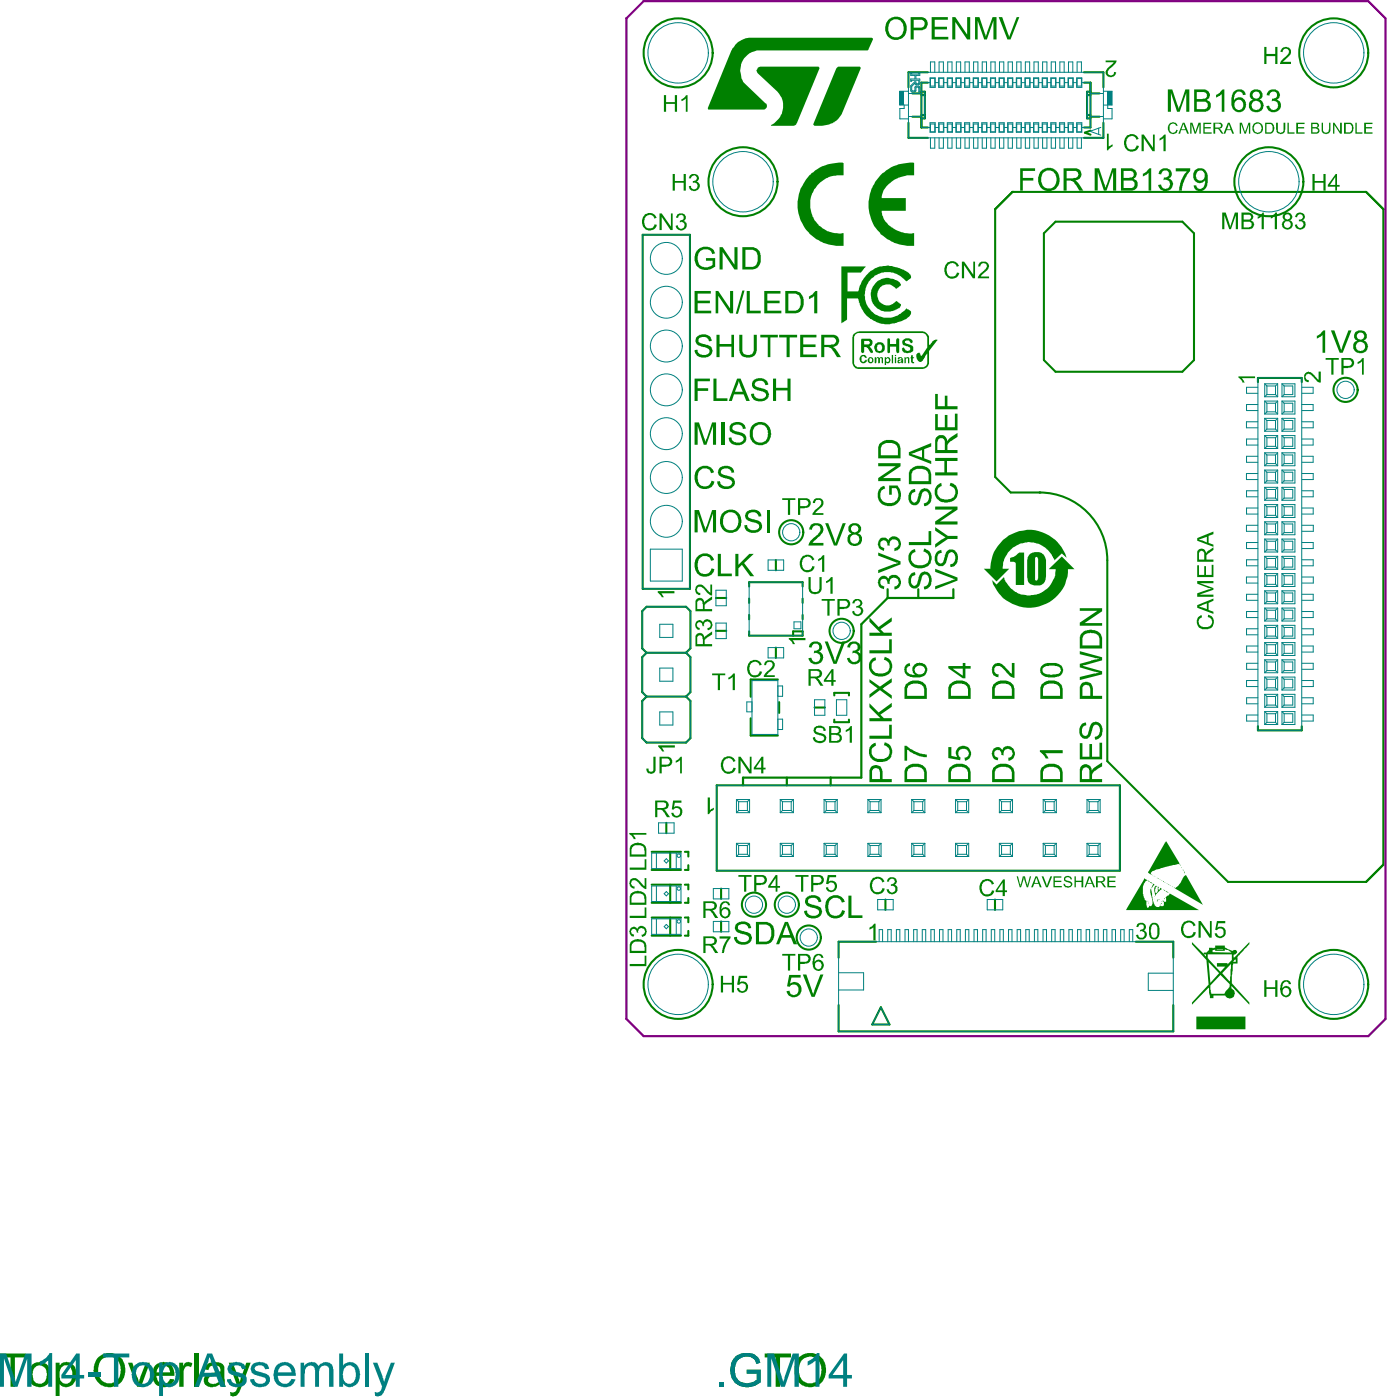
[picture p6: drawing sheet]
<svg xmlns="http://www.w3.org/2000/svg" width="268mm" height="270mm" viewBox="0 0 268 270" stroke-linecap="round" stroke-linejoin="round" font-family="sans-serif">
<g fill="none" stroke="#008000" stroke-width=".4">
<path d="M175.7 18h1.8M177.5 17.7h.7v.6h-.7M177.5 15.9h1.2M175 23.7v2.9h3.7M175.7 22.5h1.8M177.5 22.2h.7v.6h-.7M177.5 22.7v1.9h1.2M124.6 117l-.9 .8M144.3 112.2v.9M144.3 118.5v.9M154.6 112.2v.9M154.6 118.5v.9"/>
<path d="M123.7 133.4l.9 .9-.9 .8M123.7 125l.9 .8-.9 .9M144.6 131v3.3M144.6 138.5v3.3M149.5 124.8v2M156.9 136.4h2M160.7 134.1v-.5h2.8v.5M160.7 138.7v.5h2.8v-.5M128.4 158.6v2M129.1 164.2v3.5M129.1 170.5v3.5M129.1 176.9v3.5"/>
<path d="M138.9 171.3v2M138.9 177.6v2M170.6 173.4v2M191.7 173.4v2M168 197.5h3.3"/>
</g>
<path d="M143.1 149.9v1.5M151.6 149.9v1.5M165.9 149.9h-5.9v1.5" fill="none" stroke="#008000" stroke-width=".42"/>
<circle cx="195" cy="37" r=".2" fill="#008000"/>
<g fill="none" stroke="#008000" stroke-width=".4">
<path d="M208.8 15.9h1.3v1.9M210.1 17.7h-.7v.6h.7M210.1 18h1.7M208.8 24.6h1.3M210.1 22.2h-.7v.6h.7M210.1 22.5h1.7M210.1 25.2l-1.1 .4 1.1 .4M212.6 23.7v2.9h-3.8M263.2 37l3.3 3.3M203.3 42.7l-2.2 2.3M227.8 42.7l2.2 2.3M201.1 69.4l2.2 2.3"/>
<path d="M230 69.4l-2.2 2.3M242.3 72.9v.8M250.8 72.9v.8M242.3 140v.8M250.8 140v.8"/>
</g>
<circle cx="266.5" cy="40.3" r=".2" fill="#008000"/>
<g fill="none" stroke="#008000" stroke-width=".4">
<path d="M177.5 15.9v8.7M178.2 17.9v4.7M178.7 13.9h-3.7v2.9M208.8 13.9h3.8v2.9M209.4 17.9v4.7M210.1 15.9v8.7M195 37l-3.3 3.3v51.6M263.2 37l3.3 3.3v126.4l-3.3 3.3M132.9 45.3h-9.1v68.2h9.1M201.1 45v24.4M230 45v24.4M242.3 72.9h8.5"/>
<path d="M194.7 94.9h5.6M123.7 117.8v7.2M124.6 117h7.6l.8 .8v7.2l-.8 .8M137.9 115.3h2M144.3 115.4v.8M149.5 107.9v2M154.6 115.4v.8M213.3 108v38.7M123.7 126.7v6.7M124.6 134.3h7.6M124.6 125.8h7.6M132.2 134.3l.8 .8v7.2l-.8 .8h-7.6l-.9-.8v-7.2"/>
<path d="M132.2 125.8l.8 .9v6.7l-.8 .9M137.9 121.6h2M144.3 121.7v.8M150.1 135.4v2M152.8 122.5v-.8h1.8v.8M138.1 151.4v16.4M215.7 151.4v16.4M242.3 140.8h8.5M125.5 176.9h5.7M125.5 170.5h5.7M125.5 174h5.7M125.5 164.2h5.7"/>
<path d="M125.5 167.7h5.7M131.9 176.9h.7v.9M131.9 164.2h.7v.9M131.9 170.5h.7v1M132.6 179.5v.9h-.7M132.6 166.8v.9h-.7M132.6 173.1v.9h-.7M125.5 180.4h5.7M161.5 193.7v5.1M168 197.5l1.7-3.3 1.6 3.3M168.8 181.5h-7.3v3.1M218.8 181.5h7.2v3.1"/>
<path d="M226 193.7v5.1"/>
</g>
<path d="M171 113.6v1.7l-5.1 5v29.6M176.9 113.6v1.7M183.6 113.6v1.7" fill="none" stroke="#008000" stroke-width=".42"/>
<circle cx="200.3" cy="94.9" r=".2" fill="#008000"/>
<g fill="none" stroke="#008000" stroke-width=".4">
<path d="M195 37h68.2M132.9 45.3v68.2M203.3 42.7h24.5M203.3 71.7h24.5M191.7 91.9l3 3M144.3 112.2h10.3M144.3 122.5h10.3M144.6 131h5.2M138.1 151.4h77.6M144.6 141.8h5.2M213.3 146.7l23.3 23.3h26.6M138.1 167.8h77.6"/>
<path d="M161.5 198.8h64.5"/>
</g>
<path d="M171 115.3h12.6M143.1 149.9h16.9" fill="none" stroke="#008000" stroke-width=".42"/>
<path d="M178.1 18.3v3.9M209.4 18.3v3.9" fill="none" stroke="#008000" stroke-width=".19"/>
<g fill="#008000">
<path d="M126.8 143.7h3.2v.4h-2.5l.5 .8h-.4l-.8-1z"/>
<path d="M126.7 113.9h3.2v.5h-2.5l.5 .7h-.4l-.2-.3-.6-.5z"/>
<path d="M167.6 178.7l.4-.1 .4-.5h.3v3.2h-.5v-2.6l-.7 .5z"/>
<path d="M121.3 167.2h2.9v-1.6h.3v2.1h-3.2z"/>
<path d="M121.2 160.6h3.3v.3h-2.5l.5 .9h-.4l-.3-.6-.6-.4z"/>
<path d="M121.3 176.5h2.9v-1.6h.3v2.1h-3.2z"/>
<path d="M121.6 169.4a1.36 1.36 0 0 1 1.7 .5l.5 .7 .4 .2v-1.5h.3v2.1l-.4-.1-.7-.6a1.52 1.52 0 0 0-1.3-1 .6 .6 0 0 0-.5 .7 .6 .6 0 0 0 .6 .5v.4a1.02 1.02 0 0 1-.8-1.6z"/>
<path d="M129.7 154.3h1.6v.4h-1.3l-.2 .9a1.06 1.06 0 0 1 1.4 .2 1.06 1.06 0 0 1 .1 1.3l-.1 .1a1.02 1.02 0 0 1-1.1 .4 1.02 1.02 0 0 1-.8-.9h.4a.66 .66 0 0 0 .9 .6 .66 .66 0 0 0 .4-1 .68 .68 0 0 0-.5-.5 .68 .68 0 0 0-.8 .3l-.3-.1z"/>
<path d="M127.9 18.3h.4v1.4h1.7v-1.4h.4v3.2h-.4v-1.5h-1.7v1.5h-.4z"/>
<path d="M131.3 19.1l.4-.2 .5-.6h.2v3.2h-.3v-2.5l-.8 .5z"/>
<path d="M136.3 153.7h.5v2.5l.7-.5v.4l-.5 .2-.4 .6h-.3z"/>
<path d="M134.1 119.8a.78 .78 0 0 1 1.3 .1 .98 .98 0 0 1 1.1-.5 .98 .98 0 0 1 .8 1.1 1.01 1.01 0 0 1-1 1l-.1-.4a.67 .67 0 0 0 .7-.7 .67 .67 0 0 0-.8-.6 .67 .67 0 0 0-.4 .9h-.4a.57 .57 0 0 0-.3-.7 .57 .57 0 0 0-.7 .2v.6l.5 .2-.1 .5a1.09 1.09 0 0 1-.6-1.7z"/>
<path d="M134.2 112.8a1.4 1.4 0 0 1 1.9 .7l.7 .8v-1.6h.4l-.1 2.1a3.2 3.2 0 0 1-1.6-1.4 .74 .74 0 0 0-1.2 0 .63 .63 0 0 0 .6 .9v.4a1.03 1.03 0 0 1-.9-.7 1.03 1.03 0 0 1 .2-1.1z"/>
<path d="M154.6 107.2a1.44 1.44 0 0 1 2.2 .5v.2l-.4 .1a.94 .94 0 0 0-1-.7 .94 .94 0 0 0-.8 .9v.1a1.13 1.13 0 0 0 1 1.6h.1a.85 .85 0 0 0 .8-.8l.4 .1a1.47 1.47 0 0 1-1.7 1.1 1.47 1.47 0 0 1-1.1-1.7l.1-.9z"/>
<path d="M157.6 107.8l.5-.3 .4-.5h.3v3.2h-.4v-2.5l-.8 .5z"/>
<path d="M168.2 169.3a1.44 1.44 0 0 1 2.1 .5v.1l-.4 .2a.94 .94 0 0 0-1-.7 .94 .94 0 0 0-.8 .9v.1a1.13 1.13 0 0 0 1 1.6h.1a.85 .85 0 0 0 .8-.8l.4 .1a1.47 1.47 0 0 1-1.7 1.1 1.47 1.47 0 0 1-1.1-1.7l.1-.9z"/>
<path d="M171.3 169.2a.93 .93 0 0 1 1 0 .93 .93 0 0 1 .4 .8l-.1 .4-.3 .1a.96 .96 0 0 1 .6 1.1 .96 .96 0 0 1-1 .8 1.18 1.18 0 0 1-1.1-.9l.4-.1a.64 .64 0 0 0 .7 .6 .64 .64 0 0 0 .6-.8 .64 .64 0 0 0-.9-.4l.1-.3a.52 .52 0 0 0 .6-.5 .52 .52 0 0 0-.5-.6 .52 .52 0 0 0-.5 .5h-.4l.1-.5z"/>
<path d="M167.8 143.6l.9-.4v.6a1.26 1.26 0 0 0-.8 1 1.26 1.26 0 0 0 .6 1.2 2.42 2.42 0 0 0 2.7-.3 1.31 1.31 0 0 0-.9-2l.1-.6a1.96 1.96 0 0 1 1.4 2.3 1.96 1.96 0 0 1-2.3 1.5 2.01 2.01 0 0 1-1.9-1.1 2.01 2.01 0 0 1 .2-2.2z"/>
<path d="M167.5 141.8h3.8v-2.1h.5v2.7h-4.3z"/>
<path d="M167.5 135.6l1.8 1.7 2.5-1.8v.7l-2.2 1.6 .7 .6h1.5v.6h-4.3v-.6h2.1l-2.1-2.1z"/>
<path d="M174.2 143.8h.5l.6 .6 1.1 .5 1.3 .5 .8 .1v.5l-1.4-.2-1.2-.5-1.2-.8v2.1h-.5z"/>
<path d="M175.6 110.5l.7-.2v.5a1.12 1.12 0 0 0-.8 .8 1.12 1.12 0 0 0 .3 1.2 .5 .5 0 0 0 .6 .1 .5 .5 0 0 0 .3-.6l.1-.5a1.92 1.92 0 0 1 1.2-1.7 1.63 1.63 0 0 1 1.4 2.3 1.48 1.48 0 0 1-1.4 1.2l-.1-.5a1.35 1.35 0 0 0 .7-2.2 .69 .69 0 0 0-.7 0 .69 .69 0 0 0-.4 .6l-.1 .5a1.31 1.31 0 0 1-1.5 1.4 1.78 1.78 0 0 1-.3-2.9z"/>
<path d="M175.6 106.1l.7-.3v.5a1.36 1.36 0 0 0-.8 1.7 1.36 1.36 0 0 0 1.5 1 1.52 1.52 0 0 0 1.9-2l-.3-.3-.7-.4 .1-.5a1.92 1.92 0 0 1 1.2 2.8l-.1 .1a2.54 2.54 0 0 1-3.8 0l-.1-.2a2.01 2.01 0 0 1 .4-2.4z"/>
<path d="M175.1 104.5h3.8v-2.1h.5v2.7h-4.3z"/>
<path d="M175.6 94.4l.7-.1v.5a1.12 1.12 0 0 0-.8 .8 1.12 1.12 0 0 0 .3 1.1 .5 .5 0 0 0 .6 .1 .5 .5 0 0 0 .3-.5l.1-.6a1.92 1.92 0 0 1 1.2-1.6 1.63 1.63 0 0 1 1.4 2.3 1.48 1.48 0 0 1-1.4 1.2l-.1-.5a1.35 1.35 0 0 0 .7-2.2 .69 .69 0 0 0-.7-.1 .69 .69 0 0 0-.4 .7l-.1 .5a1.31 1.31 0 0 1-1.5 1.4 1.78 1.78 0 0 1-.3-3z"/>
<path d="M180.1 88.3h4.3v.6h-2v2.2h2v.5h-4.3v-.5h1.8v-2.2h-1.8z"/>
<path d="M180.1 79.8h.5v2.6h1.4v-2.4h.5v2.4h1.4v-2.7h.5v3.2h-4.3z"/>
<path d="M180.1 75.9h.5v2.4h1.4v-2h.5v2h1.9v.6h-4.3z"/>
<path d="M200.3 144.6h4.4v.6h-3.4l.7 1h-.6l-.5-.8-.6-.5z"/>
<path d="M208 143.3h.5v2.6h1.4v-2.5h.5v2.5h1.4v-2.7h.5v3.2h-4.3z"/>
<path d="M208.5 139.5l.7-.2 .1 .5a1.15 1.15 0 0 0-.5 1.9 .42 .42 0 0 0 .6 0l.4-1a1.61 1.61 0 0 1 .9-1.5 1.41 1.41 0 0 1 1.7 1.7 1.6 1.6 0 0 1-1.4 1.7l-.1-.5a1.35 1.35 0 0 0 .6-2.2 .65 .65 0 0 0-.6-.2 .65 .65 0 0 0-.5 .6v.3a1.88 1.88 0 0 1-1.1 1.8 1.42 1.42 0 0 1-1.3-2.1l.1-.3z"/>
<path d="M230.8 118.9l.7-.3 .1 .4a.95 .95 0 0 0-.7 1 .95 .95 0 0 0 .8 .9 1.29 1.29 0 0 0 1.8-1.2l-.3-.6-.6-.2 .1-.4a1.43 1.43 0 0 1 1.1 1.7 1.43 1.43 0 0 1-1.7 1.1 1.48 1.48 0 0 1-1.4-2.2z"/>
<path d="M230.6 112h3.1v.4h-2.6l2.6 1v.3l-2.7 .9h2.7v.4h-3.1v-.6l2.7-.9-2.7-1z"/>
<path d="M230.6 109h.4v1.8h1v-1.7h.3v1.7h1.1v-1.9h.3v2.3h-3.1z"/>
<path d="M121.3 185.8h2.9v-1.6h.3v2h-3.2z"/>
<path d="M121.5 178.9a.75 .75 0 0 1 1.2 .2 .98 .98 0 0 1 1.2-.6 .98 .98 0 0 1 .7 1.1l-.1 .3a.92 .92 0 0 1-.8 .7l-.1-.3a.67 .67 0 0 0 .6-.8 .67 .67 0 0 0-.8-.6 .67 .67 0 0 0-.5 .8l.1 .1-.3-.1a.55 .55 0 0 0-.5-.6 .55 .55 0 0 0-.6 .5 .55 .55 0 0 0 .5 .6v.4a1.09 1.09 0 0 1-.6-1.7z"/>
<path d="M167.5 130.9l2 1.5 2.3-1.6v.7l-1.8 1.3 1.8 1.2v.7l-2.3-1.7-2 1.6v-.7l1.6-1.2-1.6-1.2z"/>
<path d="M168 127l.7-.3v.5a1.36 1.36 0 0 0-.8 1.6 1.36 1.36 0 0 0 1.5 1 1.52 1.52 0 0 0 1.9-1.9l-.3-.4-.7-.3 .1-.6a1.93 1.93 0 0 1 1.4 2.2 1.93 1.93 0 0 1-2 1.6 2.07 2.07 0 0 1-2.1-1 2.07 2.07 0 0 1 .3-2.4z"/>
<path d="M167.5 125.4h3.8v-2.2h.5v2.7h-4.3z"/>
<path d="M167.5 119l1.8 1.9 2.5-1.9v.8l-2.2 1.5 .7 .7h1.5v.6h-4.3v-.6h2.1l-2.1-2.1z"/>
<path d="M180.1 109.6l4.3 1.7v.6l-4.3 1.7v-.6l3.8-1.3-3.8-1.5z"/>
<path d="M180.7 106.2l.6-.2 .1 .6a1.06 1.06 0 0 0-.9 .8 1.06 1.06 0 0 0 .5 1.1l.1 .1a1.05 1.05 0 0 0 .8-1.2 1.76 1.76 0 0 1 1.1-1.5 1.53 1.53 0 0 1 1.4 2.2 1.28 1.28 0 0 1-1.3 1.2l-.1-.5a1.29 1.29 0 0 0 .8-2.1 .72 .72 0 0 0-.9-.1 .72 .72 0 0 0-.3 .8l-.1 .2a1.89 1.89 0 0 1-1 1.5 1.26 1.26 0 0 1-1.4-1.6l.1-.7z"/>
<path d="M180.1 101.6l2.5 1.7h1.8v.6h-1.8l-2.5 1.7v-.7l2.1-1.3-2.1-1.3z"/>
<path d="M180.1 97.6h4.3v.6l-3.3 2.3h3.3v.6h-4.3v-.6l3.4-2.3h-3.4z"/>
<path d="M180.6 93.4l.7-.3 .1 .6a1.36 1.36 0 0 0-.8 1.5 1.36 1.36 0 0 0 1.3 1.1 2.21 2.21 0 0 0 2-.7 1.33 1.33 0 0 0-1-2l.2-.5a1.86 1.86 0 0 1 1.4 1.7 1.86 1.86 0 0 1-1.2 1.8 2.2 2.2 0 0 1-3.2-1.6 1.95 1.95 0 0 1 .5-1.6z"/>
<path d="M208 125.5l4.3 1.2v.6l-3.8 1 3.8 1.1v.6l-4.3 1.1v-.6l3.7-.8-3.7-1.1v-.6l2.9-.9 .8-.1-3.7-.9z"/>
<path d="M208 117.2h4.3v.6l-3.4 2.3h3.4v.5h-4.3v-.6l3.4-2.3h-3.4z"/>
<path d="M137.2 129.8h2.5v.4h-1v2.8h-.4v-2.8h-1.1z"/>
<path d="M140.3 130.6l.4-.2 .5-.6h.4v3.2h-.5v-2.5l-.8 .5z"/>
<path d="M134.6 90.1a1.8 1.8 0 0 1 2.9 1l-.5 .1a1.26 1.26 0 0 0-1.2-.9 1.26 1.26 0 0 0-1.2 .9 1.95 1.95 0 0 0 .6 2.5 1.43 1.43 0 0 0 1.9-1l.5 .1a1.92 1.92 0 0 1-2.9 1.2 2.56 2.56 0 0 1-.1-3.9z"/>
<path d="M138.8 90a1.82 1.82 0 0 1 2.6 .8l.1 .3h-.6a1.05 1.05 0 0 0-1-.8 1.05 1.05 0 0 0-1 .7 .43 .43 0 0 0 .4 .5l.8 .2a1.3 1.3 0 0 1 1.4 1.8 2 2 0 0 1-3.2-.1l-.2-.6 .6-.1a1.21 1.21 0 0 0 1.9 .9 .57 .57 0 0 0 .5-.6 .57 .57 0 0 0-.5-.5l-1-.3a1.48 1.48 0 0 1-1.3-1.2l.2-.7z"/>
<path d="M124.2 41.4a1.54 1.54 0 0 1 2.3 .4v.2l-.5 .2a.94 .94 0 0 0-1-.8 .94 .94 0 0 0-.8 .9v.1a1.13 1.13 0 0 0 1 1.6h.1a.85 .85 0 0 0 .8-.7h.4a1.47 1.47 0 0 1-1.7 1.1 1.47 1.47 0 0 1-1.1-1.7l.1-.9z"/>
<path d="M127 41.1h.5l1.7 2.6v-2.6h.4v3.3h-.4l-1.7-2.6v2.6h-.5z"/>
<path d="M130.4 41.4a.99 .99 0 0 1 1.1-.2 .99 .99 0 0 1 .6 1l-.4 .4a.92 .92 0 0 1 .6 .9 .92 .92 0 0 1-.8 .9 1.03 1.03 0 0 1-1.3-.9l.4-.1a.67 .67 0 0 0 .7 .7 .67 .67 0 0 0 .6-.7 .67 .67 0 0 0-.7-.7l-.3 .1 .1-.3a.54 .54 0 0 0 .7-.6 .54 .54 0 0 0-.8-.4l-.3 .5h-.3z"/>
<path d="M150.7 183.9h2.5v.3h-1v2.9h-.4v-2.9h-1.1z"/>
<path d="M151.9 123h3.3v.4h-2.6l.5 .7-.4 .1-.2-.5-.6-.5z"/>
<path d="M156.3 123.8a1.24 1.24 0 0 1 1.5 0 1.24 1.24 0 0 1 .5 1.4l-.5 .4a1.27 1.27 0 0 1 .7 1.4 1.27 1.27 0 0 1-1.2 1.1 1.45 1.45 0 0 1-1.6-1.2l.6-.1a.89 .89 0 0 0 1 .8 .89 .89 0 0 0 .7-1.1 .89 .89 0 0 0-1.2-.6v-.5a.71 .71 0 0 0 1-.4 .71 .71 0 0 0-.5-.9 .71 .71 0 0 0-.9 .5l-.1 .2h-.5a.89 .89 0 0 1 .5-.9z"/>
<path d="M158.9 123.7h.6l1.3 3.8 1.4-3.8h.6l-1.7 4.3h-.5z"/>
<path d="M163.6 123.9a1.27 1.27 0 0 1 1.4-.2 1.27 1.27 0 0 1 .7 1.3l-.2 .4-.3 .2a1.32 1.32 0 0 1 .6 1.6 1.32 1.32 0 0 1-1.5 .9 1.16 1.16 0 0 1-1.1-1.2l.5-.1a.89 .89 0 0 0 1 .8 .89 .89 0 0 0 .7-1.1 .89 .89 0 0 0-1.2-.6l.1-.5a.71 .71 0 0 0 .9-.6 .71 .71 0 0 0-.9-.7l-.1 .1a.6 .6 0 0 0-.4 .6h-.6z"/>
<path d="M158.3 115.5h2.5v.3h-1v2.9h-.4v-2.9h-1.1z"/>
<path d="M164.5 115.6a.9 .9 0 0 1 1.3 0 .9 .9 0 0 1 .1 1.2l-.3 .1a.9 .9 0 0 1 .4 1.5 1 1 0 0 1-1.1 .3 1 1 0 0 1-.7-.9l.3-.1a.67 .67 0 0 0 .8 .7 .67 .67 0 0 0 .5-.8 .67 .67 0 0 0-.9-.4v-.4a.55 .55 0 0 0 .8-.3 .55 .55 0 0 0-.4-.7 .55 .55 0 0 0-.7 .3v.2h-.4z"/>
<path d="M155.7 111.2h.5v1.9a.86 .86 0 0 0 .6 1 .86 .86 0 0 0 1.1-.7v-2.2h.4v1.9a1.25 1.25 0 0 1-.5 1.2 1.25 1.25 0 0 1-1.3 .2 1.15 1.15 0 0 1-.8-1.4z"/>
<path d="M159.1 112l.4-.2 .6-.6h.3v3.3h-.4v-2.6l-.9 .5z"/>
<path d="M150.7 96h2.5v.4h-1v2.9h-.4v-2.9h-1.1z"/>
<path d="M156.8 96.2h.1a1.02 1.02 0 0 1 1.5 .1 1.02 1.02 0 0 1-.2 1.5l-1.2 1.1h1.6v.4h-2.1a2.74 2.74 0 0 1 1.3-1.6 .79 .79 0 0 0 .1-1.3h-.3a.58 .58 0 0 0-.6 .6h-.4z"/>
<path d="M189.3 169.7a1.44 1.44 0 0 1 2.1 .5l.1 .2-.5 .1a.94 .94 0 0 0-1-.7 .94 .94 0 0 0-.8 .9v.1a1.13 1.13 0 0 0 1 1.6h.1a.85 .85 0 0 0 .8-.8l.4 .1a1.47 1.47 0 0 1-1.7 1.1 1.47 1.47 0 0 1-1.1-1.7l.1-.9z"/>
<path d="M182.5 50.6a1.44 1.44 0 0 1 2.1 .5l.1 .2-.4 .1a.94 .94 0 0 0-1-.7 .94 .94 0 0 0-.9 .9v.1a1.13 1.13 0 0 0 1 1.6h.1a.85 .85 0 0 0 .9-.8l.4 .1a1.47 1.47 0 0 1-1.7 1.1 1.47 1.47 0 0 1-1.2-1.7l.2-.9z"/>
<path d="M185.3 50.4h.4l1.8 2.6v-2.6h.3v3.2h-.4l-1.7-2.5v2.5h-.4z"/>
<path d="M188.8 50.6a1.08 1.08 0 0 1 1.1-.1 1.08 1.08 0 0 1 .6 .9 2.29 2.29 0 0 1-1.2 1.4l-.4 .5h1.6v.3h-2.2a3 3 0 0 1 1.3-1.5 .85 .85 0 0 0 .2-1.2 .64 .64 0 0 0-1 .5h-.4z"/>
<path d="M219.1 178.1a.99 .99 0 0 1 1.1-.2 .99 .99 0 0 1 .5 1l-.4 .4a.94 .94 0 0 1 .5 1.2 .94 .94 0 0 1-1.1 .6l-.6-.3-.3-.5 .4-.1a.65 .65 0 0 0 .8 .6 .65 .65 0 0 0 .5-.9 .65 .65 0 0 0-.9-.3v-.4a.56 .56 0 0 0 .7-.3 .56 .56 0 0 0-.2-.7h-.5l-.4 .5-.3-.1z"/>
<path d="M251.5 71.9a1.06 1.06 0 0 1 1.6 .4l.9 .9v-1.6h.4l-.1 2.1a2.34 2.34 0 0 1-1.3-1.1h-.2a.84 .84 0 0 0-1.2-.4v.1a.64 .64 0 0 0 .5 1v.4a.96 .96 0 0 1-.9-1.3z"/>
<path d="M238.6 72.6h3.2v.3h-2.6l.5 .8h-.4l-.3-.6-.4-.3z"/>
<path d="M243.5 9h.5v1.4h1.6v-1.4h.5v3.3h-.5v-1.5h-1.6v1.5h-.5z"/>
<path d="M247.2 9.1a1.1 1.1 0 0 1 1.5 .7 1.88 1.88 0 0 1-.9 1.5l-.6 .6h1.5v.4h-2.1a2.34 2.34 0 0 1 1.1-1.4l.1-.2a.77 .77 0 0 0 .2-1.2l-.5-.1-.3 .2-.1 .5-.4-.1v-.4z"/>
<path d="M138.6 180.5h2.1v.3l-.8 1.3-.4 1.6h-.5l.3-1.1a3.1 3.1 0 0 1 .9-1.7h-1.6z"/>
<path d="M138.9 188.1h.4v1.4h1.7v-1.4h.4v3.2h-.4v-1.5h-1.7v1.5h-.4z"/>
<path d="M142.3 188.1h1.6v.4h-1.2l-.2 .9a1.08 1.08 0 0 1 1.5 .4 1.08 1.08 0 0 1-.6 1.5 .97 .97 0 0 1-1.4-.8h.4a.64 .64 0 0 0 .7 .6 .64 .64 0 0 0 .6-.8 .68 .68 0 0 0-.5-.7 .68 .68 0 0 0-.8 .3l-.4-.1z"/>
<path d="M139.5 146a1.44 1.44 0 0 1 2.1 .6v.1l-.4 .2a.94 .94 0 0 0-1-.8 .94 .94 0 0 0-.8 1 1.13 1.13 0 0 0 1 1.6h.1a.85 .85 0 0 0 .8-.7l.4 .1a1.47 1.47 0 0 1-1.7 1 1.47 1.47 0 0 1-1.1-1.6l.1-.9z"/>
<path d="M142.2 145.9h.5l1.7 2.5v-2.5h.4v3.2h-.5l-1.6-2.5v2.5h-.5z"/>
<path d="M125.9 145.9h.4v2.2a.9 .9 0 0 1-.9 1.1 .9 .9 0 0 1-.9-1h.4a.49 .49 0 0 0 .6 .5 .49 .49 0 0 0 .4-.6z"/>
<path d="M130.2 146.6l.4-.1 .5-.6h.2v3.2h-.3v-2.5l-.8 .5z"/>
<path d="M144.4 127.5a1.54 1.54 0 0 1 2.3 .5v.1l-.4 .2a.94 .94 0 0 0-1-.8 .94 .94 0 0 0-.9 1v.1a1.13 1.13 0 0 0 1 1.6h.1a.85 .85 0 0 0 .9-.8l.4 .1a1.47 1.47 0 0 1-1.7 1.1 1.47 1.47 0 0 1-1.2-1.7l.2-.9z"/>
<path d="M147.5 127.5a1.11 1.11 0 0 1 1.7 .7l-.2 .7-1.4 1.3h1.6v.3h-2.1v-.3l.3-.4 1.1-1a.64 .64 0 0 0 0-1.1 .64 .64 0 0 0-.9 .5h-.4z"/>
<path d="M134.6 107a1.8 1.8 0 0 1 2.9 1l-.5 .1a1.26 1.26 0 0 0-1.2-.9 1.26 1.26 0 0 0-1.2 .9 1.95 1.95 0 0 0 .6 2.5 1.43 1.43 0 0 0 1.9-1l.5 .1a1.92 1.92 0 0 1-2.9 1.2 2.56 2.56 0 0 1-.1-3.9z"/>
<path d="M138.3 106.8h.6v3.8h2.1v.5h-2.7z"/>
<path d="M141.6 106.8h.6v2.1l2.1-2.1h.9l-1.9 1.7 2 2.6h-.8l-1.6-2.2-.7 .7v1.5h-.6z"/>
<path d="M133.8 81.4h.8l1.3 3.7 1.3-3.7h.7v4.3h-.6v-3.6l-1.2 3.6h-.5l-1.2-3.6v3.6h-.6z"/>
<path d="M138.9 81.4h.6v4.3h-.6z"/>
<path d="M141 81.6a1.79 1.79 0 0 1 2.7 .9l-.6 .1a1.04 1.04 0 0 0-.9-.8 1.04 1.04 0 0 0-1.1 .6v.1a.44 .44 0 0 0 .5 .5l.7 .3a1.3 1.3 0 0 1 1.4 1.8 2.01 2.01 0 0 1-3.2-.1l-.1-.6 .5-.1a1.22 1.22 0 0 0 1.8 .9 .63 .63 0 0 0 .6-.6 .63 .63 0 0 0-.7-.6l-.7-.3a1.29 1.29 0 0 1-1.3-1.1v-.4z"/>
<path d="M134.5 48.1a2.04 2.04 0 0 1 3.3 .7l-.6 .2a1.36 1.36 0 0 0-1.1-1 1.36 1.36 0 0 0-1.4 .7 2.01 2.01 0 0 0 .4 2.7 1.97 1.97 0 0 0 2.2-.3v-.8h-1.3v-.5h1.8v1.6a2.49 2.49 0 0 1-3.7-.4v-.1a2.59 2.59 0 0 1 .4-2.8z"/>
<path d="M138.6 47.6h.6l2.3 3.4v-3.4h.6v4.4h-.6l-2.3-3.4v3.4h-.6z"/>
<path d="M129.6 33.5h.4v1.4h1.7v-1.4h.4v3.2h-.4v-1.5h-1.7v1.5h-.4z"/>
<path d="M133.1 33.6a.95 .95 0 0 1 1.1 .1 .95 .95 0 0 1 .4 1l-.4 .3a.98 .98 0 0 1 .5 1.3 .98 .98 0 0 1-1.3 .4l-.4-.1-.2-.3-.1-.4 .3-.1a.66 .66 0 0 0 .8 .7 .66 .66 0 0 0 .5-.8 .66 .66 0 0 0-.8-.5v-.3a.55 .55 0 0 0 .6-.3 .55 .55 0 0 0-.2-.7l-.3-.1-.4 .2-.1 .4h-.4l.2-.5z"/>
<path d="M152 187.9h2.2v.5h-1.7l-.3 1.1a1.46 1.46 0 0 1 2.2 .9 1.46 1.46 0 0 1-1.4 1.8 1.43 1.43 0 0 1-1.5-1.1l.6-.1a.86 .86 0 0 0 1 .8 .86 .86 0 0 0 .7-1.1 .91 .91 0 0 0-.6-.9 .91 .91 0 0 0-1.1 .4l-.5-.1z"/>
<path d="M154.6 187.9h.7l1.4 3.8 1.3-3.8h.6l-1.7 4.3h-.6z"/>
<path d="M155.6 172.8a1.82 1.82 0 0 1 2.6 .8v.2l-.5 .1a1.13 1.13 0 0 0-.9-.9 1.13 1.13 0 0 0-1.1 .5 .73 .73 0 0 0 .7 .8l.1 .1a1.89 1.89 0 0 1 1.8 1 1.33 1.33 0 0 1-1.4 1.6 1.73 1.73 0 0 1-2-1.4l.5-.1a1.33 1.33 0 0 0 1.9 .9 .66 .66 0 0 0 .5-.7 .66 .66 0 0 0-.6-.5l-.4-.2a1.94 1.94 0 0 1-1.6-.8v-1z"/>
<path d="M159.8 172.9l.2-.1a1.91 1.91 0 0 1 2.8 1l-.6 .2a1.29 1.29 0 0 0-1.5-.9 1.29 1.29 0 0 0-1.1 1.2 2.59 2.59 0 0 0 .5 2 1.37 1.37 0 0 0 2.1-.9l.6 .2a1.92 1.92 0 0 1-2.9 1.2 2.6 2.6 0 0 1-.4-3.6z"/>
<path d="M163.4 172.6h.6v3.8h2.1v.6h-2.7z"/>
<path d="M153.2 168.7h2.5v.3h-1v2.9h-.4v-2.9h-1.1z"/>
<path d="M159.5 168.7h1.6v.4h-1.3l-.2 .8a1.04 1.04 0 0 1 1.5 .4 1.04 1.04 0 0 1-.4 1.4 1.01 1.01 0 0 1-1.6-.7h.4a.7 .7 0 0 0 .8 .6 .7 .7 0 0 0 .5-.9 .68 .68 0 0 0-.5-.6 .68 .68 0 0 0-.8 .4l-.4-.1z"/>
<path d="M157 140.1a1.24 1.24 0 0 1 2 .8h-.3a.9 .9 0 0 0-1.5-.3 .37 .37 0 0 0 .1 .5l.6 .2a1.18 1.18 0 0 1 1.3 1 1.37 1.37 0 0 1-1.9 .9l-.3-.2-.4-.6v-.2l.4-.1a.99 .99 0 0 0 1.4 .6 .5 .5 0 0 0 .3-.6 .5 .5 0 0 0-.6-.3l-.2-.1a1.38 1.38 0 0 1-1.2-.9z"/>
<path d="M162.9 140.7l.4-.1 .5-.6h.3v3.2h-.4v-2.6l-.8 .5z"/>
<path d="M169.8 111.1a1.11 1.11 0 0 1 1.3 .5 1.28 1.28 0 0 1 1.4-.8 1.28 1.28 0 0 1 1.1 1.2 1.43 1.43 0 0 1-1.3 1.6v-.5a.87 .87 0 0 0 .8-1 .87 .87 0 0 0-1.1-.7 .87 .87 0 0 0-.6 1.2l-.5-.1a.74 .74 0 0 0-.5-.9 .74 .74 0 0 0-.9 .6 .74 .74 0 0 0 .7 .8h.1v.6l-.1-.1a1.32 1.32 0 0 1-1.1-1 1.32 1.32 0 0 1 .7-1.4z"/>
<path d="M169.2 106.5l4.3 1.7v.6l-4.3 1.7v-.6l3.8-1.4-3.8-1.4z"/>
<path d="M169.7 103.7a.98 .98 0 0 1 1.4 .5 1.21 1.21 0 0 1 1.3-.8 1.21 1.21 0 0 1 1.1 1.1 1.36 1.36 0 0 1-1.2 1.8v-.6a.85 .85 0 0 0 .6-1.4 .85 .85 0 0 0-1.5 .3v.6h-.5a.72 .72 0 0 0-.4-1 .72 .72 0 0 0-.9 .5 .72 .72 0 0 0 .5 .9l.2 .1v.5a1.36 1.36 0 0 1-1.2-1 1.36 1.36 0 0 1 .6-1.5z"/>
<path d="M156.3 101.1a1.71 1.71 0 0 1 2.2 .4 1.63 1.63 0 0 1-.6 1.8l-1.4 1.4h2.1v.5h-2.9a2.57 2.57 0 0 1 1.4-1.8l.5-.4a1.04 1.04 0 0 0 .1-1.6 .89 .89 0 0 0-1.3 .7l-.6-.1z"/>
<path d="M159 100.9h.5l1.4 3.8 1.4-3.8h.6l-1.7 4.3h-.6z"/>
<path d="M169.7 93.9l.6-.2 .2 .5a1.41 1.41 0 0 0-1 1.1 1.41 1.41 0 0 0 .7 1.4 2.17 2.17 0 0 0 2.7-.5 2.61 2.61 0 0 0-.3-2.1h-.8v1.3h-.5v-1.8h1.6l.1 .2a2.28 2.28 0 0 1 .1 2.9 2.28 2.28 0 0 1-2.9 .6 2.16 2.16 0 0 1-.5-3.4z"/>
<path d="M169.2 89.3h4.3v.6l-3.4 2.3h3.4v.5h-4.3v-.5l3.3-2.3h-3.3z"/>
<path d="M182.7 144h.6v1.7l1.1 .3a1.44 1.44 0 0 1 .6-2.1 1.44 1.44 0 0 1 2 1 1.37 1.37 0 0 1-1.1 1.7l-.1-.6a.86 .86 0 0 0 .8-.9 .86 .86 0 0 0-1.1-.7 .91 .91 0 0 0-.9 .6 .91 .91 0 0 0 .4 1v.6l-2.3-.5z"/>
<path d="M191.5 144.3a1.01 1.01 0 0 1 1.6 .3 1.23 1.23 0 0 1 1.3-.8 1.23 1.23 0 0 1 1 1.1 1.33 1.33 0 0 1-1.2 1.7v-.6a.85 .85 0 0 0 .9-.8 .85 .85 0 0 0-.9-.8 .85 .85 0 0 0-.8 1.2l-.5-.1a.74 .74 0 0 0-.5-.9 .74 .74 0 0 0-.9 .6 .74 .74 0 0 0 .6 .8h.2l-.1 .6a1.29 1.29 0 0 1-.8-2.2z"/>
<path d="M191.6 128a1.5 1.5 0 0 1 2 .5l1.3 1.4v-2.1h.5l-.1 2.9a3.4 3.4 0 0 1-1.8-1.5 1.31 1.31 0 0 0-1.6-.7 .84 .84 0 0 0-.3 .9 .84 .84 0 0 0 .8 .6l-.2 .6a1.46 1.46 0 0 1-1.1-1.1 1.46 1.46 0 0 1 .5-1.5z"/>
<path d="M217.1 26.1a1.44 1.44 0 0 1 2.1 .5l.1 .2-.4 .2a.94 .94 0 0 0-1-.8 .94 .94 0 0 0-.9 .9v.1a1.13 1.13 0 0 0 1 1.6h.1a.85 .85 0 0 0 .9-.8l.4 .1a1.47 1.47 0 0 1-1.7 1.1 1.47 1.47 0 0 1-1.2-1.7l.2-.9z"/>
<path d="M219.9 25.9h.4l1.8 2.6v-2.6h.3v3.2h-.4l-1.7-2.5v2.5h-.4z"/>
<path d="M223.4 26.7l.6-.3 .3-.5h.2v3.2h-.4v-2.5l-.7 .5z"/>
<path d="M213.2 25.8h.4v2.5l.7-.5v.4l-.6 .4-.2 .4h-.3z"/>
<path d="M213 11.7h2.1a2.74 2.74 0 0 1-1.3 1.5l-.1 .1a.68 .68 0 0 0-.3 .8 .68 .68 0 0 0 .8 .4l.3-.1 .1-.5h.4a1 1 0 0 1-1.2 1 1 1 0 0 1-.7-1.3l.2-.4 1.1-.9 .1-.3h-1.5z"/>
<path d="M243.5 189h.5v1.3h1.6v-1.3h.5v3.2h-.5v-1.6h-1.6v1.6h-.5z"/>
<path d="M235.4 41h.7l.9 2.8 .9-2.8h.6v3.2h-.4v-2.7l-1 2.7h-.3l-.9-2.7v2.7h-.5z"/>
<path d="M242.3 41.7l.7-.4 .2-.3h.3v3.2h-.5v-2.6l-.6 .6z"/>
<path d="M244.8 41.7l.6-.3 .2-.4h.4v3.2h-.4v-2.6l-.8 .6z"/>
<path d="M249.8 41.1a.99 .99 0 0 1 1-.1 .99 .99 0 0 1 .6 .9l-.4 .6a.9 .9 0 0 1 .3 1.4l-.2 .1a1.03 1.03 0 0 1-1.7-.5v-.2h.5a.63 .63 0 0 0 .7 .6 .63 .63 0 0 0 .5-.8 .63 .63 0 0 0-.8-.4l-.1-.4a.55 .55 0 0 0 .8-.5 .55 .55 0 0 0-.8-.5l-.3 .6-.5-.1z"/>
<path d="M133.8 98.3h.8l1.3 3.7 1.3-3.7h.7v4.3h-.6v-3.6l-1.2 3.6h-.5l-1.2-3.6v3.6h-.6z"/>
<path d="M144 98.5a1.82 1.82 0 0 1 2.6 .8l.1 .2-.6 .1a1.08 1.08 0 0 0-.9-.9 1.08 1.08 0 0 0-1.1 .6 .9 .9 0 0 0 1 .8l.3 .1a1.3 1.3 0 0 1 1.3 1.8 2 2 0 0 1-3.2-.1l-.2-.6 .6-.1a1.23 1.23 0 0 0 .9 1 1.23 1.23 0 0 0 1.3-.4 .71 .71 0 0 0 0-.8 .71 .71 0 0 0-.7-.2l-.5-.2a1.19 1.19 0 0 1-1.2-1.7z"/>
<path d="M147.7 98.3h.5v4.3h-.5z"/>
<path d="M142.1 177.9a1.82 1.82 0 0 1 2.6 .7v.3l-.5 .1a1.13 1.13 0 0 0-.9-.9 1.13 1.13 0 0 0-1.1 .5 .73 .73 0 0 0 .7 .8l.1 .1a1.89 1.89 0 0 1 1.8 .9 1.33 1.33 0 0 1-1.4 1.7 1.73 1.73 0 0 1-2-1.4l.5-.1a1.33 1.33 0 0 0 1.9 .9 .66 .66 0 0 0 .5-.7 .66 .66 0 0 0-.6-.5l-.4-.2a1.94 1.94 0 0 1-1.7-.9v-.9z"/>
<path d="M228 177.8a1.54 1.54 0 0 1 2.3 .4v.2l-.4 .2a.94 .94 0 0 0-1-.8 .94 .94 0 0 0-.9 .9v.1a1.13 1.13 0 0 0 1 1.6h.1a.85 .85 0 0 0 .8-.7h.5a1.47 1.47 0 0 1-1.7 1.1 1.47 1.47 0 0 1-1.2-1.6l.2-1z"/>
<path d="M230.9 177.5h.4l1.8 2.6v-2.6h.3v3.3h-.4l-1.7-2.6v2.6h-.4z"/>
<path d="M234.4 177.5h1.6v.5h-1.3l-.2 .8a1.1 1.1 0 0 1 1.6 .7 1.1 1.1 0 0 1-1.2 1.3h-.3a.75 .75 0 0 1-.6-.7v-.2h.4a.68 .68 0 0 0 .9 .6 .68 .68 0 0 0 .4-1 .7 .7 0 0 0-.6-.5 .7 .7 0 0 0-.7 .3l-.3-.1z"/>
<path d="M255.4 69h2.5v.4h-1v2.8h-.4v-2.8h-1.1z"/>
<path d="M261.5 69.8l.4-.2 .5-.6h.3v3.2h-.3v-2.5l-.9 .5z"/>
<path d="M138.5 266.4h.9v.9h-.9z"/>
<path d="M141.6 261.5a3.6 3.6 0 0 1 4.3 0l.3 .4 .3 .8-.8 .2a1.9 1.9 0 0 0-2.7-1.2 2.53 2.53 0 0 0-1.4 3.1 2.27 2.27 0 0 0 3.4 1.6l.8-.4v-1.2h-2v-.8h2.7v2.4a3.7 3.7 0 0 1-5.1-.1 3.7 3.7 0 0 1 .2-4.8z"/>
<path d="M147.3 260.9h5.1v.8h-2.1v5.6h-.9v-5.6h-2.1z"/>
<path d="M195.8 168.9h.3l.4 1.9 .5-1.9h.4l.5 1.9 .5-1.9h.2l-.6 2.1h-.2l-.5-1.8-.6 1.8h-.3z"/>
<path d="M200.7 168.9h.3l.7 1.9 .6-1.9h.4l-.9 2.1h-.3z"/>
<path d="M202.9 168.9h1.6v.3h-1.3v.6h1.3v.2h-1.3v.8h1.3v.2h-1.6z"/>
<path d="M205.2 168.9a.92 .92 0 0 1 1.3 .6h-.3a.51 .51 0 0 0-.5-.4 .51 .51 0 0 0-.5 .4l.1 .2 .3 .1a.73 .73 0 0 1 .8 .3 .73 .73 0 0 1 0 .8 1.02 1.02 0 0 1-1.4-.1l-.1-.4h.2a.63 .63 0 0 0 1 .3l.2-.3-.3-.3a1.21 1.21 0 0 1-1-.6v-.3z"/>
<path d="M207 168.9h.2v.9h1.1v-.9h.4v2.1h-.4v-1h-1.1v1h-.2z"/>
<path d="M213.3 168.9h1.6v.3h-1.2v.6h1.1v.2h-1.1v.8h1.2v.2h-1.6z"/>
<path d="M142.2 168.7h2.6v.3h-1v2.9h-.5v-2.9h-1.1z"/>
<path d="M196.5 32.4h2.9v.5h-2.4v1.4h2.1v.5h-2.1v1.9h-.5z"/>
<path d="M210.9 32.4h.8l1.3 3.8 1.2-3.8h.8v4.3h-.6v-3.6l-1.3 3.6h-.5l-1.1-3.6v3.6h-.6z"/>
<path d="M220.2 33.5l.6-.4 .6-.7h.4v4.3h-.5v-3.3l-1.1 .6z"/>
<path d="M223.7 32.6a1.24 1.24 0 0 1 1.5 0 1.24 1.24 0 0 1 .4 1.4l-.5 .4a1.27 1.27 0 0 1 .8 1.4 1.27 1.27 0 0 1-1.3 1 1.31 1.31 0 0 1-1.5-1.1l.5-.1a.9 .9 0 0 0 1 .8 .9 .9 0 0 0 .8-1.1 .9 .9 0 0 0-1.1-.7l-.2 .1 .1-.5a.7 .7 0 0 0 .9-.6 .7 .7 0 0 0-.8-.7l-.4 .2-.2 .5-.5-.1a.89 .89 0 0 1 .5-.8z"/>
<path d="M226.5 32.4h2.8v.5l-.7 .9-.7 1.5-.2 1.4h-.6l.1-.8a5.3 5.3 0 0 1 1.4-2.9h-2.1z"/>
<path d="M179.5 3.3h3.1v.5h-2.5v1.4h2.3v.5h-2.3v1.4h2.6v.5h-3.2z"/>
<path d="M183.4 3.3h.6l2.3 3.4v-3.4h.6v4.3h-.6l-2.3-3.4v3.4h-.6z"/>
<path d="M187.8 3.3h.9l1.2 3.7 1.3-3.7h.8v4.3h-.6v-3.6l-1.3 3.6h-.5l-1.3-3.6v3.6h-.5z"/>
<path d="M192.4 3.3h.7l1.3 3.9 1.4-3.9h.5l-1.6 4.3h-.6z"/>
<path d="M253.7 64.7l.6-.3 .6-.7h.4v4.3h-.5v-3.4l-1.1 .7z"/>
<path d="M256.4 63.7h.6l1.4 3.9 1.3-3.9h.6l-1.7 4.3h-.5z"/>
<path d="M252.8 33.5h.4v1.4h1.7v-1.4h.5v3.2h-.5v-1.5h-1.7v1.5h-.4z"/>
<path d="M133.8 56.1h3.1v.5h-2.5v1.3h2.4v.6h-2.4v1.4h2.6v.5h-3.2z"/>
<path d="M137.8 56.1h.6l2.2 3.4v-3.4h.6v4.3h-.6l-2.2-3.4v3.4h-.6z"/>
<path d="M143 56h.4l-1.2 4.5h-.5z"/>
<path d="M143.8 56.1h.6v3.8h2.1v.5h-2.7z"/>
<path d="M147.2 56.1h3.1v.5h-2.5v1.3h2.4v.6h-2.4v1.4h2.7v.5h-3.3z"/>
<path d="M155.8 57.1l.7-.3 .6-.7h.3v4.3h-.6v-3.4l-1 .7z"/>
<path d="M225.5 23.7a1.1 1.1 0 0 1 1.3 .4v.1h-.2a.7 .7 0 0 0-1-.3 .7 .7 0 0 0-.3 .9 .64 .64 0 0 0 .5 .8 .64 .64 0 0 0 .8-.6l.3 .1a1.01 1.01 0 0 1-1.3 .6 1.01 1.01 0 0 1-.5-1.4v-.3z"/>
<path d="M229.3 23.7h.4l.6 1.7 .6-1.7h.4v2.1h-.3v-1.8l-.6 1.8h-.3l-.6-1.9v1.9h-.2z"/>
<path d="M231.8 23.7h1.5v.2h-1.2v.6h1.1v.3h-1.1v.7h1.3v.3h-1.6z"/>
<path d="M238.8 23.7h.4l.6 1.7 .7-1.7h.3v2.1h-.2v-1.8l-.6 1.8h-.3l-.6-1.9v1.9h-.3z"/>
<path d="M245.8 23.7h.4v1.1a.58 .58 0 0 0 .5 .8 .58 .58 0 0 0 .6-.8v-1.1h.3v1.2a.87 .87 0 0 1-.7 .9 .87 .87 0 0 1-1-.5z"/>
<path d="M248 23.7h.3v1.8h1.1v.3h-1.4z"/>
<path d="M249.7 23.7h1.6v.2h-1.3v.6h1.2v.3h-1.2v.7h1.3v.3h-1.6z"/>
<path d="M254.6 23.7h.2v1.1a.6 .6 0 0 0 .6 .8 .6 .6 0 0 0 .6-.7v-1.2h.3v1.1a.88 .88 0 0 1-1.3 1l-.4-.5z"/>
<path d="M256.8 23.7h.2l1.1 1.6v-1.6h.4v2.1h-.4l-1.1-1.7v1.7h-.2z"/>
<path d="M261.1 23.7h.2v1.8h1.1v.3h-1.3z"/>
<path d="M262.8 23.7h1.6v.2h-1.3v.6h1.2v.3h-1.2v.7h1.3v.3h-1.6z"/>
<path d="M0 260.9h5v.8h-2.1v5.6h-.9v-5.6h-2z"/>
<path d="M24.6 262.7h.9l1.3 3.7 1.3-3.7h.8l-1.7 4.6h-.8z"/>
<path d="M34.5 262.7h.8v.7a1.05 1.05 0 0 1 1.8-.5l-.3 .6a.9 .9 0 0 0-1.4 .7v3.1h-.9z"/>
<path d="M37.5 260.9h.8v6.4h-.8z"/>
<path d="M44.1 262.7h.7l1.4 3.7 1.2-3.7h.9l-1.8 4.6a2.29 2.29 0 0 1-1.4 1.9l-.7-.1-.1-.8a.94 .94 0 0 0 1.4-.6l.1-.4z"/>
<path d="M133.8 73h3v.5h-2.4v1.3h2v.5h-2v2h-.6z"/>
<path d="M137.4 73h.6v3.8h2.1v.5h-2.7z"/>
<path d="M145.2 73.2a1.81 1.81 0 0 1 2.8 .7v.3l-.5 .1a1.13 1.13 0 0 0-.9-.9 1.13 1.13 0 0 0-1.2 .4v.2a1.1 1.1 0 0 0 1.1 .8 2 2 0 0 1 1.5 .7 1.39 1.39 0 0 1-1.6 1.9 1.46 1.46 0 0 1-1.7-1.5h.5a1.35 1.35 0 0 0 2.3 .6 .76 .76 0 0 0-.8-1.1l-.2-.1a2.07 2.07 0 0 1-1.6-.9v-.6z"/>
<path d="M148.9 73h.6v1.8h2.2v-1.8h.6v4.3h-.6v-2h-2.2v2h-.6z"/>
<path d="M134.5 64.7a1.82 1.82 0 0 1 2.6 .8v.2l-.5 .1a1.13 1.13 0 0 0-.9-.9 1.13 1.13 0 0 0-1.1 .5 .73 .73 0 0 0 .7 .8l.1 .1a1.89 1.89 0 0 1 1.8 .9 1.33 1.33 0 0 1-1.4 1.7 1.73 1.73 0 0 1-2-1.4l.5-.1a1.33 1.33 0 0 0 1.9 .9 .66 .66 0 0 0 .5-.7 .66 .66 0 0 0-.6-.5l-.4-.2a1.94 1.94 0 0 1-1.6-.8v-1z"/>
<path d="M138 64.5h.6v1.8h2.3v-1.8h.5v4.3h-.5v-2h-2.3v2h-.6z"/>
<path d="M142.4 64.5h.6v2.6a1.11 1.11 0 0 0 .6 1.3 1.11 1.11 0 0 0 1.4-.5l.2-.2v-3.2h.6v2.6a1.72 1.72 0 0 1-1.2 1.8 1.72 1.72 0 0 1-2-.8l-.2-.4z"/>
<path d="M146.5 64.5h3.3v.5h-1.4v3.8h-.5v-3.8h-1.4z"/>
<path d="M150.1 64.5h3.5v.5h-1.5v3.8h-.6v-3.8h-1.4z"/>
<path d="M154.1 64.5h3.2v.5h-2.6v1.4h2.4v.5h-2.4v1.4h2.6v.5h-3.2z"/>
<path d="M225 17.2h.8l1.3 3.8 1.2-3.8h.8v4.3h-.6v-3.6l-1.3 3.6h-.5l-1.1-3.6v3.6h-.6z"/>
<path d="M234.3 18.3l.6-.4 .6-.7h.4v4.3h-.6v-3.3l-1 .6z"/>
<path d="M244.4 17.5a1.27 1.27 0 0 1 1.4-.2 1.27 1.27 0 0 1 .7 1.3l-.2 .4-.3 .2a1.32 1.32 0 0 1 .6 1.6 1.32 1.32 0 0 1-1.5 .8 1.16 1.16 0 0 1-1.1-1.2h.5a.87 .87 0 0 0 .9 .8 .87 .87 0 0 0 .8-1 .87 .87 0 0 0-1-.8l-.2 .1 .1-.5a.72 .72 0 0 0 .9-.6 .72 .72 0 0 0-.6-.8 .72 .72 0 0 0-.8 .6v.2l-.6-.1z"/>
<path d="M122 163.1l-.4 .6v1h2.6l-.1-.8a.94 .94 0 0 0-1.2-1h-.6zM121.6 162.9a1.95 1.95 0 0 1 2.7 .2l.2 .4v1.6h-3.2v-1.7z"/>
<path d="M122 172.4l-.4 .6v1h2.6l-.1-.8a.94 .94 0 0 0-1.2-1h-.6zM121.6 172.1a1.95 1.95 0 0 1 2.7 .3l.2 .4v1.6h-3.2v-1.7z"/>
<path d="M126.6 154.7v1.1h1a.56 .56 0 0 0 .7-.6 .56 .56 0 0 0-.7-.5zM126.2 154.3h1.5a.9 .9 0 0 1 1.1 .8 .9 .9 0 0 1-.9 1l.3 .2 .9 1.2h-.6l-.5-.9-.6-.5h-.8v1.4h-.4z"/>
<path d="M134.5 122.6l-.2 .2v1.4h1.1l-.1-1a.54 .54 0 0 0-.2-.7 .54 .54 0 0 0-.6 .1zM134.3 122.1a.98 .98 0 0 1 1.4 .8l.2-.3 1.3-.9v.6l-.7 .4a1.1 1.1 0 0 0-.8 1v.5h1.5v.4h-3.2v-2z"/>
<path d="M134.5 115.8l-.2 .3v1.3h1.1l-.1-1a.54 .54 0 0 0-.2-.6 .54 .54 0 0 0-.6 0zM134.3 115.4a.98 .98 0 0 1 1.4 .7l.2-.3 1.3-.8v.6l-.7 .4a1.1 1.1 0 0 0-.8 .9v.5h1.5v.4h-3.2v-2z"/>
<path d="M168.2 148.2l-.2 .4v1.6h1.5v-1.1a.82 .82 0 0 0-1-1zM168 147.6a1.25 1.25 0 0 1 1.8 .6l.2 .5v1.5h1.8v.6h-4.3v-1.9a1.43 1.43 0 0 1 .5-1.3z"/>
<path d="M175.1 148.2l-.4 .5v1.5h3.3v-.9a1.37 1.37 0 0 0-1.7-1.5l-.7 .1zM174.7 147.8a2.43 2.43 0 0 1 3.8 .6v2.4h-4.3v-2.3z"/>
<path d="M175 132.2l-.3 .5v1.4h3.3v-.9a1.37 1.37 0 0 0-1.7-1.4l-.7 .1zM174.7 131.8a2.43 2.43 0 0 1 3.8 .6v2.3h-4.3v-2.3z"/>
<path d="M174.7 128.1l.5-.3 .1 .6a.81 .81 0 0 0-.6 .9 .81 .81 0 0 0 .9 .7l.7 .1a1.26 1.26 0 0 1-.5-1.6 1.26 1.26 0 0 1 1.6-.7 1.35 1.35 0 0 1 1.2 1.4 1.35 1.35 0 0 1-1.2 1.3 2.99 2.99 0 0 1-2.8-.5 1.25 1.25 0 0 1 .1-1.9zM176.4 128.6a.97 .97 0 0 0 .4 1.4 .97 .97 0 0 0 1.3-.5 .97 .97 0 0 0-.4-1.1 .97 .97 0 0 0-1.1 .1z"/>
<path d="M176 90.6l-.4 .7v1.4h3.3v-.9a1.37 1.37 0 0 0-1.7-1.4h-.6zM175.5 90.4a2.43 2.43 0 0 1 3.8 .6l.1 2.3h-4.3v-2.2z"/>
<path d="M175.5 87.5l2.1 .7v-1.4zM175.1 87.2l4.3-1.8v.7l-1.4 .5v1.8l1.4 .5v.6l-4.3-1.7z"/>
<path d="M180.9 84.6l-.3 .6v1.6h1.4v-1.3a.78 .78 0 0 0-.2-.8 .78 .78 0 0 0-.9-.1zM180.3 84.3a1.23 1.23 0 0 1 1.4-.4 1.23 1.23 0 0 1 .8 1.2l.5-.7 1.4-.9v.7l-.9 .6a1.61 1.61 0 0 0-1 1.2v.8h1.9v.5h-4.3v-2.5z"/>
<path d="M201.2 148.2l-.3 .5v1.5h3.3v-.9a1.37 1.37 0 0 0-1.7-1.5l-.7 .1zM200.8 147.8a2.43 2.43 0 0 1 3.8 .6l.1 2.4h-4.3v-2.3z"/>
<path d="M201.2 132.1l-.3 .6v1.4h3.3v-.9a1.37 1.37 0 0 0-1.7-1.4l-.7 .1zM200.8 131.8a2.43 2.43 0 0 1 3.8 .6l.1 2.3h-4.3v-2.3z"/>
<path d="M201.2 128.6a.8 .8 0 0 0-.3 .9 .8 .8 0 0 0 .8 .5h1.1a1.15 1.15 0 0 0 1.6-.8 1.24 1.24 0 0 0-1.3-.9h-1zM200.6 128.4a3.6 3.6 0 0 1 3.9-.1 1.35 1.35 0 0 1 .1 1.5 1.35 1.35 0 0 1-1.2 .7 3.6 3.6 0 0 1-2.8-.5 1.95 1.95 0 0 1 0-1.6z"/>
<path d="M208.6 148.2l-.2 .5v1.5h1.5v-1.3a.75 .75 0 0 0-.4-.9 .75 .75 0 0 0-.9 .2zM208.5 147.5a1.25 1.25 0 0 1 1.9 1.1l.2-.5 1.7-1.1v.7l-.9 .6a1.61 1.61 0 0 0-1 1.2v.7h1.9v.6h-4.3v-2.6l.1-.3z"/>
<path d="M231 116.9l1.5 .5v-1.1zM230.6 116.7l3.1-1.3v.4l-.9 .4v1.4l.9 .3v.4l-3.1-1.1z"/>
<path d="M231 106.3v1.6h1v-1a.57 .57 0 0 0-.3-.6 .57 .57 0 0 0-.7 0zM230.9 105.9a.93 .93 0 0 1 1.4 .8l.3-.4 1.1-.8v.5l-.5 .4a1.1 1.1 0 0 0-.8 1v.5h1.3v.4h-3.1v-2z"/>
<path d="M231 104l1.5 .6v-1.1zM230.6 103.7l3.1-1.2v.5l-.9 .3v1.4l.9 .3v.4l-3.1-1.2z"/>
<path d="M122 181.7l-.4 .6v1h2.6l-.1-.8a.94 .94 0 0 0-1.2-1h-.6zM121.6 181.4a1.95 1.95 0 0 1 2.7 .3l.2 .4v1.6h-3.2v-1.7z"/>
<path d="M208.7 132.2l-.2 .3v1.6h1.5v-1.1a.82 .82 0 0 0-1-1zM208.5 131.6a1.25 1.25 0 0 1 1.9 .6l.1 .4v1.5h1.8v.6h-4.3v-1.8a1.43 1.43 0 0 1 .5-1.3z"/>
<path d="M209 122.2l-.5 .8v1.4h3.3v-1.1a1.22 1.22 0 0 0-1.5-1.2l-.3-.1zM208.3 122.1a2.64 2.64 0 0 1 3.8 .1l.2 .7v2.1h-4.3v-2.3z"/>
<path d="M154.1 184.2v1.2h.9a.6 .6 0 0 0 .7-.5 .6 .6 0 0 0-.6-.7zM153.7 183.9h1.3a.95 .95 0 0 1 1.2 .9 .95 .95 0 0 1-1.1 .9l-1 .1v1.3h-.4z"/>
<path d="M157 184.1a1 1 0 0 1 1.6 .5h-.4a.52 .52 0 0 0-.4-.5 .52 .52 0 0 0-.6 .4l-.3 .4v.5a1.02 1.02 0 0 1 1.5 0 1.02 1.02 0 0 1 0 1.4 1.04 1.04 0 0 1-1.2 .3 1.04 1.04 0 0 1-.6-1.1v-1.2zM157.3 185.4a.79 .79 0 0 0-.3 .9 .79 .79 0 0 0 .8 .5 .6 .6 0 0 0 .5-.6l-.1-.4a.67 .67 0 0 0-.9-.4z"/>
<path d="M156.2 129.3v1.1h1a.56 .56 0 0 0 .7-.5 .56 .56 0 0 0-.7-.6zM155.7 129h1.6a.9 .9 0 0 1 1.1 .8 .9 .9 0 0 1-1 1l.4 .1 .8 1.3h-.6l-.5-.9-.6-.5h-.7v1.4h-.5z"/>
<path d="M160.1 129.6l-1 1.5h1zM160.2 129h.4v2.1h.4v.3h-.4v.8h-.5v-.8h-1.4v-.3z"/>
<path d="M161.7 115.8v1.2h.9a.6 .6 0 0 0 .7-.6 .6 .6 0 0 0-.6-.6zM161.3 115.5h1.3a.95 .95 0 0 1 1.2 .8 .95 .95 0 0 1-1.1 1l-1 .1v1.3h-.4z"/>
<path d="M154.1 96.4v1.2h.9a.6 .6 0 0 0 .7-.6 .6 .6 0 0 0-.6-.6zM153.7 96h1.3a.95 .95 0 0 1 1.2 .9 .95 .95 0 0 1-1.1 1l-1 .1v1.3h-.4z"/>
<path d="M193.1 170.1l-1 1.5h1zM193.2 169.5h.4v2.1h.4v.4h-.4v.7h-.5v-.7h-1.3v-.4z"/>
<path d="M221.9 178.3l-.1 .3a2.33 2.33 0 0 0 .1 2 .52 .52 0 0 0 .6 .2 .52 .52 0 0 0 .4-.5v-.6a1.85 1.85 0 0 0-.2-1.4zM221.8 178a1.06 1.06 0 0 1 1.6 1.1v.4a1.22 1.22 0 0 1-1.2 1.6 1.46 1.46 0 0 1-.9-1.9l.1-.7z"/>
<path d="M135.9 180.8v1.1h1a.56 .56 0 0 0 .7-.5 .56 .56 0 0 0-.7-.6zM135.5 180.5h1.5a.9 .9 0 0 1 1.1 .8 .9 .9 0 0 1-.9 1l.3 .1 .9 1.3h-.6l-.5-.9-.6-.5h-.8v1.4h-.4z"/>
<path d="M135.9 174.1v1.1h1a.56 .56 0 0 0 .7-.6 .56 .56 0 0 0-.7-.5zM135.5 173.7h1.5a.9 .9 0 0 1 1.1 .8 .9 .9 0 0 1-.9 1l.3 .2 .9 1.3h-.6l-.5-1-.6-.5h-.8v1.5h-.4z"/>
<path d="M138.9 174a.99 .99 0 0 1 1.7 .5h-.3a.67 .67 0 0 0-.8-.4 .67 .67 0 0 0-.5 .8l-.1 .4a1.02 1.02 0 0 1 1.5-.2 1.02 1.02 0 0 1 .1 1.5 1.06 1.06 0 0 1-1.3 .3 1.06 1.06 0 0 1-.6-1.1 2.64 2.64 0 0 1 .3-1.8zM139.4 175.3a.74 .74 0 0 0-.3 1 .74 .74 0 0 0 1 .2v-.1a.72 .72 0 0 0 .1-.9 .72 .72 0 0 0-.8-.2z"/>
<path d="M146.6 146.5l-1 1.5h1zM146.7 145.9h.4v2.1h.4v.3h-.4v.8h-.5v-.8h-1.4v-.3z"/>
<path d="M127.5 146.2v1.2h.8a.62 .62 0 0 0 .7-.4 .62 .62 0 0 0-.2-.7zM127 145.9h1.3a.95 .95 0 0 1 1.2 .9 .95 .95 0 0 1-1.1 .9l-.9 .1v1.3h-.5z"/>
<path d="M145.4 82.3a2.25 2.25 0 0 0 .3 2.8 1.57 1.57 0 0 0 2.3-1.5v-.1a1.56 1.56 0 0 0-2-1.6zM144.9 81.9a2.13 2.13 0 0 1 2.4-.4 2.13 2.13 0 0 1 1.3 2.1 2.15 2.15 0 0 1-2.3 2.2 2.22 2.22 0 0 1-1.8-3z"/>
<path d="M143.6 48.2v3.2h1a1.32 1.32 0 0 0 1.4-1.5 1.4 1.4 0 0 0-1.1-1.7zM143 47.6h1.7a1.8 1.8 0 0 1 1.8 2.2v.1a1.73 1.73 0 0 1-1.1 2l-2.4 .1z"/>
<path d="M156.7 169v1.2h.8a.6 .6 0 0 0 .8-.5 .6 .6 0 0 0-.7-.7zM156.3 168.7h1.2a.95 .95 0 0 1 1.2 .9 .95 .95 0 0 1-1.1 .9l-.9 .1v1.3h-.4z"/>
<path d="M160.1 140.3v1h.9a.51 .51 0 0 0 .6-.4 .51 .51 0 0 0-.5-.6zM160.1 141.7v1.1h1a.57 .57 0 0 0 .6-.3 .57 .57 0 0 0-.2-.7l-.5-.1zM159.7 140h1.3a.82 .82 0 0 1 1 .4 .82 .82 0 0 1-.4 1.1 .88 .88 0 0 1 .6 1.1 .88 .88 0 0 1-1.1 .6h-1.4z"/>
<path d="M163.9 102a.7 .7 0 0 0 1.4 0 .7 .7 0 0 0-1.4 0zM163.7 104a.9 .9 0 0 0 1.8 0 .9 .9 0 0 0-1.8 0zM163.8 101a1.35 1.35 0 0 1 2.1 .9l-.2 .6-.4 .3a1.29 1.29 0 0 1 .7 1.7 1.29 1.29 0 0 1-1.7 .7 1.23 1.23 0 0 1-1.1-1.1 1.23 1.23 0 0 1 .8-1.3 1.03 1.03 0 0 1-.2-1.8z"/>
<path d="M170 85.7l-.3 .6v1.5h3.3v-1a1.42 1.42 0 0 0-1.9-1.4h-.4zM169.7 85.3a2.74 2.74 0 0 1 3.3 .1 1.53 1.53 0 0 1 .5 1.4v1.6h-4.3v-2.3z"/>
<path d="M169.1 54.1a3.4 3.4 0 0 1 3.4-.1 1.44 1.44 0 0 1 1.1 1l-1 .7a2.01 2.01 0 0 0-2.7-.5 2.01 2.01 0 0 0-.6 2.7 2.01 2.01 0 0 0 2.7 .6h.1a.6 .6 0 0 1 .6-.4 .6 .6 0 0 1 .5 .4 .45 .45 0 0 1 .4 .3 .45 .45 0 0 1-.3 .5 3.8 3.8 0 0 1-3.1 .7 3.3 3.3 0 0 1-2.4-2.6 3.3 3.3 0 0 1 1.3-3.3zM162.1 51.4h4.7l-.9 1.1h-2.6v3.7h2l.2-.5a6.9 6.9 0 0 1 1.8-3.1 3 3 0 0 1 1.6-1 3.6 3.6 0 0 1 2-.4l.5 .1a7.6 7.6 0 0 1 3.9 1.6l.1 .2a.81 .81 0 0 1-.5 1l-.3 .1a4.6 4.6 0 0 0-5.5-1.3 4.4 4.4 0 0 0-1.8 6.4 4.4 4.4 0 0 0 6.7 .8l.6-.6 .2 .1a.68 .68 0 0 1 .6 1.1 5.7 5.7 0 0 1-3.8 1.7 5.3 5.3 0 0 1-3.8-.9l-.2-.2a4.9 4.9 0 0 1-1.9-2.3l-.4-1.5h-2.1v4.1l-1.1 .7z"/>
<path d="M183.5 148.2l-.3 .5v1.5h3.3v-.9a1.37 1.37 0 0 0-1.7-1.5l-.8 .1zM183.1 147.8a2.43 2.43 0 0 1 3.8 .6l.1 2.4h-4.3v-2.3z"/>
<path d="M183.5 132.1l-.3 .6v1.4h3.3v-.9a1.37 1.37 0 0 0-1.7-1.4l-.8 .1zM183.1 131.8a2.43 2.43 0 0 1 3.8 .6l.1 2.3h-4.3v-2.3z"/>
<path d="M183.5 128.9l2 1.3v-1.3zM182.7 128.4h2.8v-.6h.5v.6h1v.5h-1v1.9h-.5l-2.8-2z"/>
<path d="M192 148.2l-.4 .5v1.5h3.3v-.9a1.37 1.37 0 0 0-1.7-1.5l-.7 .1zM191.5 147.8a2.43 2.43 0 0 1 3.8 .6l.1 2.4h-4.3v-2.3z"/>
<path d="M192 132.1l-.4 .6v1.4h3.3v-.9a1.37 1.37 0 0 0-1.7-1.4l-.7 .1zM191.5 131.8a2.43 2.43 0 0 1 3.8 .6l.1 2.3h-4.3v-2.3z"/>
<path d="M247 189.2a1.01 1.01 0 0 1 1.7 .5h-.4a.52 .52 0 0 0-.5-.5 .52 .52 0 0 0-.5 .3l-.3 1a1.02 1.02 0 0 1 1.5-.1 1.02 1.02 0 0 1-.1 1.5 1.06 1.06 0 0 1-1.2 .2 1.06 1.06 0 0 1-.5-1.1 2.64 2.64 0 0 1 .3-1.8zM247.4 190.5a.76 .76 0 0 0-.4 .9 .76 .76 0 0 0 .8 .5 .75 .75 0 0 0 .5-.9 .75 .75 0 0 0-.9-.5z"/>
<path d="M239.6 41.4v.9h.7a.5 .5 0 0 0 .7-.4 .5 .5 0 0 0-.7-.5zM239.6 42.7v1.1h.9a.56 .56 0 0 0 .6-.6 .56 .56 0 0 0-.7-.5zM239.1 41h1.3a.83 .83 0 0 1 .9 .4 .83 .83 0 0 1-.2 1l-.2 .1a.87 .87 0 0 1 .6 1 .87 .87 0 0 1-1 .7h-1.4z"/>
<path d="M247.5 41.8a.51 .51 0 0 0 1 0 .51 .51 0 0 0-1 0zM247.4 43.3a.64 .64 0 0 0 1.2 0 .64 .64 0 0 0-1.2 0zM247.3 41.1a.9 .9 0 0 1 1.3 0 .9 .9 0 0 1 .1 1.2l-.3 .1a.98 .98 0 0 1 .4 1.4 .98 .98 0 0 1-1.5 .2 .88 .88 0 0 1-.4-.9 .88 .88 0 0 1 .7-.7 .72 .72 0 0 1-.5-.5 .72 .72 0 0 1 .2-.8z"/>
<path d="M139.9 99a2.05 2.05 0 0 0 .2 3.1 1.56 1.56 0 0 0 2.1-1.6 1.56 1.56 0 0 0-2.2-1.6zM139.5 98.6a2.15 2.15 0 0 1 2.6 .1 2.15 2.15 0 0 1 .6 2.4 2.08 2.08 0 0 1-2.4 1.5 2.08 2.08 0 0 1-1.6-2.4l.3-1.1z"/>
<path d="M170 33.4a8 8 0 0 1 6.1-2v2.4a6 6 0 0 0-6.1 3.5l-.2 .9h4.7v2.4h-4.7a4 4 0 0 0 2.4 3.5 5.8 5.8 0 0 0 3.9 .8v2.5a8 8 0 0 1-8-11.3l.5-1zM156.3 33.4a8.5 8.5 0 0 1 6.2-2v2.4a5.6 5.6 0 0 0-6.4 5.4 5.6 5.6 0 0 0 6 5.8l.4-.1v2.5a8.3 8.3 0 0 1-6.9-2.8 7.9 7.9 0 0 1 .6-11z"/>
<path d="M146.2 178.2v3.3h1a1.32 1.32 0 0 0 1.4-1.5 1.38 1.38 0 0 0-1.5-1.8zM145.6 177.7h1.7a1.81 1.81 0 0 1 1.9 2.2 1.79 1.79 0 0 1-2 2.1h-1.6z"/>
<path d="M151.4 178.1v.6l-.6 1.6h1.4zM151.2 177.7h.6l1.8 4.3h-.7l-.5-1.2h-1.8l-.5 1.2h-.6z"/>
<path d="M258.8 69.4v1.1h.9a.6 .6 0 0 0 .7-.5 .6 .6 0 0 0-.7-.6zM258.4 69h1.3a.95 .95 0 0 1 1.1 .9 .95 .95 0 0 1-1.1 1l-.9 .1v1.2h-.4z"/>
<path d="M154.6 262a3.2 3.2 0 0 0 .2 4.3 2.24 2.24 0 0 0 2.5-.1 2.24 2.24 0 0 0 .9-2.3 2.17 2.17 0 0 0-1.2-2.1 2.17 2.17 0 0 0-2.4 .2zM154.1 261.5a3.1 3.1 0 0 1 3.5-.3 3.1 3.1 0 0 1 1.5 3.3 3.1 3.1 0 0 1-3.4 2.9 3.1 3.1 0 0 1-2.7-3.6l.4-1.4z"/>
<path d="M234.3 182.6h1.3zM234.4 183h-.1h1.3zM233.7 183.1l-.1 .4 3.6 .1-.5-.4-.6-.2h-.2v.3h-1.8v-.3zM232.9 183.5l-.1 .1zM232 184l.3 .4v-.4zM229.6 181.6l2.3 2.3v-.3h.5l.5-.5v-.4h1.2v-.4h1.8v.3l.2 .1a1.84 1.84 0 0 0 1.9 .4 .43 .43 0 0 1 .3 .5 .43 .43 0 0 1-.4 .4l-.3 .1v.5h.2l2.9-3v.4l-2.4 2.6 .1 1.1h-.9l-.2 2.3v1.5l3.4 3.8v.4l-3.5-3.7v.6a.96 .96 0 0 1 .4 1.5 .96 .96 0 0 1-1.6-.2h-2.3v.5h-.6l-.3-2-3.2 3.3v-.4l3.2-3.5-.4-4.7-2.8-3.1zM237.9 185l-.4 .4h.6v-.4zM232.6 184v.7l2.5 2.6 .9-1h-1.6v-.6h2v.2l.9-.8v-1.1zM237.1 185.8l-1.7 1.8 1.5 1.6zM232.8 185.5l.4 4 1.6-1.9zM235.1 187.9l-1.9 2.1 .1 1.6h2.6l.5-.9a.89 .89 0 0 0 .5-1zM230.5 196h9.4v2.4h-9.4z"/>
<path d="M227.2 166.6l.1 .1zM227.4 166.7l-.1 .2zM227.5 167l.1 .1zM227.7 167.2l-.1 .1zM227.7 167.5h.1zM227.9 167.6l-.1 .2zM228 167.8l-.1 .1zM228.2 168l.1 .2h-.2zM228.3 168.2l-.1 .1zM224.6 162.2l2.6 4.3-4.5 1.2a1.25 1.25 0 0 0-1 .6l.4 .5-.9-.5v-.3zM222.3 168.8l.2 .2zM222.7 169.1l.2 .2zM223 169.3h.2l-.1 .1zM223.3 169.4l.2 .2zM220.4 169.4l.7 .4a1.19 1.19 0 0 0-.9 1.2v.2a3.3 3.3 0 0 0 .5 2.4l.3 .1h-.2v.8l.2 .5 .3-.2 .1-.3a.26 .26 0 0 0 .3 .2 .26 .26 0 0 0 .2-.3l.1-.7-.4-1.6 .1-.8 .1 .5a5 5 0 0 0 .8 2.9l.1 .1a.48 .48 0 0 0 .7-.2 .51 .51 0 0 0 .8 0 .51 .51 0 0 0-.1-.8l-.1-.1v-.1l.2 .2a.3 .3 0 0 0 .4 0 .3 .3 0 0 0 0-.4v-.2a.51 .51 0 0 1 .5-.6l.2-.4 5.7 3.2h-14.1zM223.7 169.7l.3 .2zM221.2 169.8h.1v.1zM224 169.9h.2l-.1 .1zM221.3 169.9l.1 .1zM224.3 170l.2 .2zM221.6 170h.2l-.1 .2zM221.8 170.1l.1 .1-.1 .1zM224.7 170.3l.3 .2zM225.1 170.5h.1l-.1 .1zM225.3 170.6l.3 .2zM225.7 170.9l.3 .1zM226.1 171l.1 .2zM222 170.3l.4 .2-.6 .7v-.2l.3-.4zM224 171.5l.1 .1zM224.2 171.6h.2v.1zM224.5 171.7v.1zM224.6 171.8h.2v.2zM224.9 171.9l.1 .2-.2-.1zM222.7 170.7l.2 .1-.3 .2-.1 .6a.31 .31 0 0 0 0 .3 .31 .31 0 0 0 .4 .2 .45 .45 0 0 0 .1-.7v-.5l.3 .1-.2 .2 .1 .4 .2-.2v-.3l.5 .3-1 .7-.4 .6v-.1a1.96 1.96 0 0 1 .1-1.8zM222.3 172.8l.1 .1zM224.3 173.2l.1 .1-.2-.1zM222.3 173.2v.1zM223.2 173.3l.2 .1zM222.9 173.4h.2l-.1 .2zM222.9 173.6l.1 .1h-.1zM221.2 173.7l-.1 .1zM223.8 173.7v.3zM221.3 174v.2zM223.7 174.1l.1 .2h-.2zM228.2 168.8l.2-.1 .1 .1 3.2 5.6-5.4-3.2a4.2 4.2 0 0 0 1.7-2.2zM223.4 174.4l.2 .1z"/>
<path d="M199.6 169.1l-.3 1.1h.7zM199.5 168.9h.3l.9 2.1h-.4l-.2-.6h-.9l-.2 .6h-.4z"/>
<path d="M209.9 169.1l-.4 1.1h.8zM209.7 168.9h.3l1 2.1h-.4l-.2-.6h-1l-.2 .6h-.3z"/>
<path d="M211.5 169.1v.8h.6a.39 .39 0 0 0 .5-.4 .39 .39 0 0 0-.5-.4zM211.1 168.9h1a.57 .57 0 0 1 .8 .5 .57 .57 0 0 1-.6 .6l.8 1h-.4l-.6-.9h-.6v.9h-.4z"/>
<path d="M145.7 169v1.2h.8a.6 .6 0 0 0 .8-.5 .6 .6 0 0 0-.7-.7zM145.3 168.7h1.2a.95 .95 0 0 1 1.2 .9 .95 .95 0 0 1-1.1 .9l-.9 .1v1.3h-.4z"/>
<path d="M149.4 169.3l-1 1.5h1zM149.4 168.7h.4v2.1h.5v.3h-.5v.8h-.4v-.8h-1.4v-.3z"/>
<path d="M193.2 104.1a7.6 7.6 0 0 1 12.3 3.4l-1-.8-1.4 1.3-.5-1.1-1.2-1.3a4.8 4.8 0 0 0-3.5-1l-1 .1a5.7 5.7 0 0 0-2.7 1.8l-.5 .8a4 4 0 0 0-.6 2.3h1.3l-2.4 2.5-2.5-2.5h1.3a7.4 7.4 0 0 1 2.4-5.5zM199.6 107.4l-.2 .1v4a.28 .28 0 0 0 .1 .4 .28 .28 0 0 0 .4-.1l.1-4.1-.2-.3zM194.6 107.5l.2-.1a2.26 2.26 0 0 0 1.5-.9h1v6.3h-1.6v-4.2l-.4-.3h-.7zM198.2 106.9a2.15 2.15 0 0 1 3 .2l.3 .9v3.1a1.66 1.66 0 0 1-2.1 1.7 1.45 1.45 0 0 1-1.5-1.5v-3.3zM191 111.8l1 .9 1.4-1.5 .3 1a5 5 0 0 0 4.8 2.6 5 5 0 0 0 4.9-5.1l-1.3-.1 2.4-2.3 2.5 2.4h-1.3a7.5 7.5 0 0 1-6 7.3 7.5 7.5 0 0 1-8.4-4.4z"/>
<path d="M173.9 65.6a1.31 1.31 0 0 1 1.9 0v.5a.43 .43 0 0 1-.6-.4 .49 .49 0 0 0-.6-.1 .49 .49 0 0 0-.3 .5l1.5 .5 .1 .3v.7a1.35 1.35 0 0 1-2.1 0 .31 .31 0 0 1 0-.4 .31 .31 0 0 1 .3-.1v.1a.75 .75 0 0 0 1.2 .2 .62 .62 0 0 0-.7-.7l-.1-.1a.72 .72 0 0 1-.6-1zM171 65.2l.4 .1v1h1.2v-.8a.3 .3 0 0 1 .3-.3 .3 .3 0 0 1 .3 .2v2.4a.3 .3 0 0 1-.3 .3 .3 .3 0 0 1-.3-.4v-.9h-1.2v1a.26 .26 0 0 1-.3 .3 .26 .26 0 0 1-.2-.4zM166.5 65.7v.7h.6a.35 .35 0 0 0 .5-.3 .35 .35 0 0 0-.5-.4zM169 66.6l-.1 .6 .2 .4a.56 .56 0 0 0 .6 0 .56 .56 0 0 0 .2-.6 .52 .52 0 0 0-.3-.6 .52 .52 0 0 0-.6 .2zM168.4 67a1.07 1.07 0 0 1 2.1 0 1.07 1.07 0 0 1-2.1 0zM166 65.3h1.5a.77 .77 0 0 1 .6 .8 .77 .77 0 0 1-.6 .7 1.08 1.08 0 0 1 .6 1.2h-.4l-.6-.9-.2-.2h-.4v.9a.31 .31 0 0 1-.4 .2 .31 .31 0 0 1-.2-.3zM164.8 64.5l-.3 .4v5.3l.6 .6h12.8l.3-.2a.81 .81 0 0 0 .4-.8v-1.6l-.7 1.1a.64 .64 0 0 1-.7 .5 .64 .64 0 0 1-.6-.6v-.2a.57 .57 0 0 1-.1-.7 .57 .57 0 0 1 .7-.2l.2 .5h.1a3.3 3.3 0 0 0 1.1-3.6 1.04 1.04 0 0 0-.9-.8h-12.5zM172.4 68.4h.2l-.1 .3zM174.2 68.8h.1a.22 .22 0 0 0 .2 .2 .22 .22 0 0 0 .2-.2l.5 .2v1h-.3v-.8a.27 .27 0 0 0-.4-.1 .27 .27 0 0 0 0 .4v.4l-.3 .1zM168.6 68.8l.2 .2a.34 .34 0 0 1 .6 0 .38 .38 0 0 1 .4-.2 .38 .38 0 0 1 .3 .3v.9l-.3-.1v-.9l-.3 .1v.8a.17 .17 0 0 1-.2 .1 .17 .17 0 0 1-.1-.1v-.8l-.2-.1-.2 .1-.1 .9-.2-.1zM165.8 68.6a.69 .69 0 0 1 1.2 .3 .3 .3 0 0 1-.4 .1 .3 .3 0 0 1-.1-.3 .45 .45 0 0 0-.5 .1 .45 .45 0 0 0 0 .6 .33 .33 0 0 0 .2 .3 .33 .33 0 0 0 .4-.1l.1-.2h.2a.49 .49 0 0 1-.1 .5 .49 .49 0 0 1-.5 .1 .89 .89 0 0 1-.5-1.4zM170.4 68.8l.3 .2a.51 .51 0 0 1 .7 0 .51 .51 0 0 1 0 .7 .41 .41 0 0 1-.3 .3 .41 .41 0 0 1-.4-.1v.5h-.3zM170.9 69.1a.34 .34 0 0 0-.2 .5 .34 .34 0 0 0 .5 .1 .38 .38 0 0 0 0-.4 .38 .38 0 0 0-.3-.2zM167.6 69l-.1 .3a.3 .3 0 0 0 .1 .4 .3 .3 0 0 0 .4-.1v-.4zM173.1 69.6v.1a.3 .3 0 0 0 .4 0 .3 .3 0 0 0 .1-.3zM175.6 68.4l.2 .1v.3l.3 .1-.3 .2v.7h.3v.2h-.3l-.3-.2-.1-1zM173.1 68.8a.77 .77 0 0 1 .8 .4 .77 .77 0 0 1 0 .8h-.1a.34 .34 0 0 0-.6 0 .37 .37 0 0 1-.3-.5 .37 .37 0 0 1 .6-.1l.1-.3-.2-.1a.3 .3 0 0 1-.2 .3 .3 .3 0 0 1-.3-.1zM172.4 68.8l.2 .1-.1 1.1-.1-.1zM171.8 68.4h.2v1.6h-.2zM167.1 69.4a.6 .6 0 0 1 1.2 0 .6 .6 0 0 1-1.2 0zM164.4 64.4l.6-.5h.5h12.3a1.39 1.39 0 0 1 1 .7l.2 .3v1.7l.6-.7a.85 .85 0 0 1 1-.3l-1.6 2.1v2.3a1.33 1.33 0 0 1-1.3 1.1h-12.4a1.3 1.3 0 0 1-1.1-1.2v-4.9z"/>
<path d="M201.2 33.1a2.05 2.05 0 0 0 .2 3.1 1.56 1.56 0 0 0 2.1-1.6 1.59 1.59 0 0 0-1.7-1.7zM200.7 32.8a2.12 2.12 0 0 1 2.4-.2 2.12 2.12 0 0 1 1 2.1 2.08 2.08 0 0 1-2.4 2.1 2.08 2.08 0 0 1-1.6-2.8v-.2a1.21 1.21 0 0 1 .6-1z"/>
<path d="M205.5 32.9v1.5h1.2a1.03 1.03 0 0 0 1-.9 .63 .63 0 0 0-.9-.6zM204.9 32.4h2a1.19 1.19 0 0 1 1.4 1.1 1.19 1.19 0 0 1-1.2 1.3l.6 .5 1 1.4h-.8l-.9-1.5-.7-.4h-.8v1.9h-.6z"/>
<path d="M216.4 32.9v1.4h1.1a.74 .74 0 0 0 .9-.8l-.1-.3-.4-.3zM216.4 34.8v1.4h1.3a.74 .74 0 0 0 .9-.7 .74 .74 0 0 0-1-.7zM215.9 32.4h1.7a1.13 1.13 0 0 1 1.2 .6 1.13 1.13 0 0 1-.1 1.2l-.3 .3a1.19 1.19 0 0 1 .7 1.4 1.19 1.19 0 0 1-1.4 .8h-1.8z"/>
<path d="M230.7 33a1 1 0 0 0-.3 1.1 1 1 0 0 0 .9 .7 1.01 1.01 0 0 0 .8-.9 1.01 1.01 0 0 0-.7-1zM230.3 32.7a1.56 1.56 0 0 1 1.7 0 1.56 1.56 0 0 1 .6 1.7v.2a1.98 1.98 0 0 1-1.1 2.2 1.19 1.19 0 0 1-1.6-1.1h.6a.76 .76 0 0 0 .7 .7 .76 .76 0 0 0 .8-.7l.1-.4v-.6a1.3 1.3 0 0 1-1.6 .4 1.3 1.3 0 0 1-.6-1.6z"/>
<path d="M171.7 4a1.97 1.97 0 0 0 .3 3.1 1.52 1.52 0 0 0 2.1-1.8 1.57 1.57 0 0 0-1.5-1.6h-.4zM171.4 3.6a2.16 2.16 0 0 1 2.4 0 2.16 2.16 0 0 1 .9 2.2 2.1 2.1 0 0 1-2.5 1.9 2.1 2.1 0 0 1-1.7-2.5l.3-.9z"/>
<path d="M176 3.8v1.5h1.1a.79 .79 0 0 0 1-.7 .79 .79 0 0 0-.9-.8zM175.4 3.3h1.8a1.3 1.3 0 0 1 1.5 1.3 1.3 1.3 0 0 1-1.6 1.2h-1.1v1.8h-.6z"/>
<path d="M261.4 64.8a.69 .69 0 0 0 1.3 0 .69 .69 0 0 0-1.3 0zM261.1 66.8a.95 .95 0 0 0 1.9 0 .95 .95 0 0 0-1.9 0zM261.3 63.9a1.42 1.42 0 0 1 2 .6 .95 .95 0 0 1-.6 1.1 1.32 1.32 0 0 1 .6 1.8 1.32 1.32 0 0 1-1.8 .6 1.27 1.27 0 0 1-.8-1.2 1.27 1.27 0 0 1 .7-1.2 1.02 1.02 0 0 1-.1-1.7z"/>
<path d="M257.2 34.1l-1 1.6h1zM257.3 33.5h.3v2.2h.5v.3h-.5v.7h-.4v-.7h-1.4v-.3z"/>
<path d="M142.1 8.2l.4-.3a4.2 4.2 0 0 1 2.1-.6h23.3l.3 .1-1.1 2.3h-21.1a3.9 3.9 0 0 0-3 5.7l.2 .4 4.3 4.1a.65 .65 0 0 1 .2 .8 .65 .65 0 0 1-.6 .4h-10.7l-.1-.2 4.6-11.2zM161.2 13l.3-.2h4.1l.2 .2-3.5 8.5a4.5 4.5 0 0 1-3.9 2.7h-1.6l-.1-.3zM146 13l.5-.2h11.2l.2 .2-4.5 11-.5 .2h-4.4a4.1 4.1 0 0 0 1.3-6.5l-3.9-3.8a.73 .73 0 0 1 .1-.9z"/>
<path d="M151.9 56.6v3.3h.9a1.29 1.29 0 0 0 1.4-1.4 1.48 1.48 0 0 0-1-1.9zM151.3 56.1h1.7a1.97 1.97 0 0 1 1.8 2.4 1.87 1.87 0 0 1-2 1.9h-1.5z"/>
<path d="M228 23.8l-.4 1.1h.7zM227.8 23.7h.4l.8 2.1h-.3l-.3-.7h-.9l-.2 .7h-.3z"/>
<path d="M234.1 23.8v.8h.6a.39 .39 0 0 0 .5-.3 .39 .39 0 0 0-.4-.5zM233.7 23.7h1.1a.57 .57 0 0 1 .7 .4 .57 .57 0 0 1-.6 .7l.8 1h-.4l-.6-1h-.6v1h-.4z"/>
<path d="M236.7 23.8l-.3 1.1h.6zM236.5 23.7h.4l.8 2.1h-.3l-.3-.7h-.8l-.3 .7h-.3z"/>
<path d="M241.8 23.9v.1a.89 .89 0 0 0-.3 .9 .89 .89 0 0 0 .8 .7h.1a.9 .9 0 0 0 .6-1 .9 .9 0 0 0-.9-.8zM241.5 23.8a1.11 1.11 0 0 1 1.7 .4 1.11 1.11 0 0 1-.7 1.6 1.1 1.1 0 0 1-1.2-.6 1.1 1.1 0 0 1 .2-1.3z"/>
<path d="M244 23.9v1.6h.5a.78 .78 0 0 0 .7-.4 .78 .78 0 0 0-.1-.9l-.3-.3zM243.7 23.7h.8a1.07 1.07 0 0 1 .8 1.6l-.4 .5h-1.2z"/>
<path d="M252.8 23.9v.6h.5a.34 .34 0 0 0 .5-.3 .26 .26 0 0 0-.2-.3 .26 .26 0 0 0-.3 0zM252.8 24.8v.7h.6a.4 .4 0 0 0 .5-.4 .4 .4 0 0 0-.5-.3zM252.6 23.7h.8a.53 .53 0 0 1 .7 .3 .53 .53 0 0 1-.3 .7 .58 .58 0 0 1 .4 .7 .58 .58 0 0 1-.8 .4h-.8z"/>
<path d="M259.2 23.9v1.6h.5a.7 .7 0 0 0 .7-1l-.3-.6zM258.9 23.7h.8a1 1 0 0 1 1 1.4 .89 .89 0 0 1-1 .7h-.8z"/>
<path d="M6.7 263.6v.1a2.11 2.11 0 0 0 .4 3 1.46 1.46 0 0 0 1.9-1.6v-.1a1.52 1.52 0 0 0-1.8-1.7zM6.2 263a2.74 2.74 0 0 1 2.7-.1 2.97 2.97 0 0 1 .2 4 2.19 2.19 0 0 1-3.5-1.2 3.5 3.5 0 0 1 .6-2.7z"/>
<path d="M10.7 262.7h.8v.6a1.73 1.73 0 0 1 1.7-.8 1.73 1.73 0 0 1 1.4 1.4 2.85 2.85 0 0 1-1 3.3 1.79 1.79 0 0 1-2.1-.4v2.3h-.8zM12 263.4a2.43 2.43 0 0 0-.1 3 1.23 1.23 0 0 0 1.4 .2 1.23 1.23 0 0 0 .6-1.3 2.12 2.12 0 0 0-.8-2.1h-.7z"/>
<path d="M19.8 261.9a3.1 3.1 0 0 0 0 4.4 2.18 2.18 0 0 0 2.4 .1 2.18 2.18 0 0 0 1-2.1l.1-.2a2.56 2.56 0 0 0-1.6-2.5l-.8-.1zM19.1 261.5a3.1 3.1 0 0 1 3.5-.3 3.1 3.1 0 0 1 1.5 3.3 3 3 0 0 1-3 2.9 3 3 0 0 1-3-2.9 3.5 3.5 0 0 1 1-3z"/>
<path d="M30.6 263.5l-.5 1h2.7a1.32 1.32 0 0 0-.8-1.2 1.32 1.32 0 0 0-1.4 .2zM30.1 263a2.19 2.19 0 0 1 2.4-.2 2.19 2.19 0 0 1 1.1 2.3v.1h-3.5a1.36 1.36 0 0 0 .7 1.3 1.36 1.36 0 0 0 1.4 0l.6-.7 .8 .1a2.21 2.21 0 0 1-3.5 1.1 2.77 2.77 0 0 1-.1-3.8z"/>
<path d="M40.4 265.4a.73 .73 0 0 0-.3 .8 .73 .73 0 0 0 .8 .5 1.29 1.29 0 0 0 1.3-.4 1.29 1.29 0 0 0 .2-1.3zM39.8 263.1a2.44 2.44 0 0 1 3.3 .1l.1 .2v2.3l.1 1.2 .2 .4h-.8l-.2-.6a2.6 2.6 0 0 1-2.7 .5 1.42 1.42 0 0 1-.4-1.7 1.42 1.42 0 0 1 1.5-.9l1.5-.2a.9 .9 0 0 0-1-1.2l-.6 .1a.76 .76 0 0 0-.6 .8l-.9-.1z"/>
<path d="M142.3 73.4l-.7 2.1h1.5zM142 73h.7l1.7 4.3h-.6l-.5-1.3h-1.9l-.4 1.3h-.6z"/>
<path d="M158.8 65v1.5h1.3a.87 .87 0 0 0 1-.9l-.1-.1a.67 .67 0 0 0-.9-.5zM158.2 64.5h2a1.2 1.2 0 0 1 1.5 1.1 1.2 1.2 0 0 1-1.3 1.3l.5 .3 1.1 1.6h-.8l-.7-1.1a1.02 1.02 0 0 0-1-.8h-.7v1.9h-.6z"/>
<path d="M230.5 17.7v1.4h1.1a.69 .69 0 0 0 .8-.3 .69 .69 0 0 0-.1-.8l-.3-.3zM230.5 19.6v1.4h1.3a.74 .74 0 0 0 .8-.7 .74 .74 0 0 0-.9-.7zM230 17.2h1.7a1.13 1.13 0 0 1 1.2 .6 1.13 1.13 0 0 1-.1 1.2l-.3 .3a1.19 1.19 0 0 1 .7 1.4 1.19 1.19 0 0 1-1.4 .8h-1.8z"/>
<path d="M237.6 17.7a1.4 1.4 0 0 1 2.4 .6h-.6a.81 .81 0 0 0-.9-.6 .81 .81 0 0 0-.7 .9l-.1 .7a1.3 1.3 0 0 1 1.7-.4 1.3 1.3 0 0 1 .6 1.5 1.36 1.36 0 0 1-1.4 1.2 1.36 1.36 0 0 1-1.3-1.2 4 4 0 0 1 .3-2.7zM238 19.5a1 1 0 0 0-.1 1.3 1 1 0 0 0 1.2 .3 1.01 1.01 0 0 0 .4-1.1 1.01 1.01 0 0 0-1-.7z"/>
<path d="M241.3 18.4a.7 .7 0 0 0 1.4 0 .7 .7 0 0 0-1.4 0zM241.1 20.3a.9 .9 0 0 0 1.8 0 .9 .9 0 0 0-1.8 0zM241.2 17.4a1.42 1.42 0 0 1 2 .6 .95 .95 0 0 1-.6 1.2 1.32 1.32 0 0 1 .6 1.8 1.32 1.32 0 0 1-1.8 .5 1.27 1.27 0 0 1-.8-1.1 1.27 1.27 0 0 1 .7-1.2 1.02 1.02 0 0 1-.1-1.8z"/>
</g>
<g fill="none" stroke="#008000" stroke-width=".4">
<path d="M200.3 94.9a13 13 0 0 1 13 13.1"/>
<circle cx="130.6" cy="10.2" r="6.6"/>
<circle cx="256.9" cy="10.2" r="6.6"/>
<circle cx="143.1" cy="35" r="6.6"/>
<circle cx="244.4" cy="35" r="6.6"/>
<circle cx="259.2" cy="75.2" r="2.33"/>
<circle cx="152.4" cy="102.6" r="2.33"/>
<circle cx="162.1" cy="121.6" r="2.33"/>
<circle cx="145.2" cy="174.4" r="2.33"/>
<circle cx="151.6" cy="174.4" r="2.33"/>
<circle cx="130.6" cy="189.8" r="6.6"/>
<circle cx="155.8" cy="180.7" r="2.33"/>
<circle cx="256.9" cy="189.8" r="6.6"/>
</g>
<path d="M124 .2h139.6l3.3 3.3v192.9l-3.3 3.3h-139.6l-3.3-3.3v-192.9z" fill="none" stroke="#800080" stroke-width=".42"/>
<g fill="none" stroke="#008080" stroke-width=".19">
<path d="M175 17.6h-1.7v2.7h1.7M175 13.9h37.6v12.7h-37.6zM175 18h2.5M175.7 17.7h.5M175.8 17.5h.3M176.2 16.1l-.6 .6v.6M176.2 16.8v.6M176.4 16v-.2h-.2l-.8 .7v1M176.4 17v.5M176.5 16.6h.4M176.5 16.3h.4M176.6 16.2h.3"/>
<path d="M176.6 16.8h.2M177 16v-.5h-1.4v.2h-.2v-.5h.8v-.7h-.8v-.4h.2v.2h1.4v-.2h.2v.4h-.8v.7h.8v.9M177.2 16.8v.9h-.2v-.7M177.5 17.7h.7v5.1h-.7M177.5 18.3h.7M179.2 15.9h-1.7v8.7h1.7M179.2 15h1v1.8h-1zM179.2 13.9v-2h.9v2M179.2 15.1h.9v1.5h-.9zM180.2 15.9h.6M180.8 15h1v1.8h-1zM180.9 15.1h.8v1.5h-.8z"/>
<path d="M180.9 13.9v-2h.8v2M181.8 15.9h.7M182.5 15h1v1.8h-1zM182.6 15.1h.8v1.5h-.8zM182.6 13.9v-2h.8v2M183.5 15.9h.6M184.1 15h1v1.8h-1zM184.2 15.1h.9v1.5h-.9zM184.2 13.9v-2h.9v2M185.1 15.9h.7M185.8 15h1v1.8h-1zM185.9 15.1h.8v1.5h-.8z"/>
<path d="M185.9 13.9v-2h.8v2M186.8 15.9h.7M187.5 15h1v1.8h-1zM187.5 15.1h.9v1.5h-.9zM187.5 13.9v-2h.9v2M188.5 15.9h.6M189.1 15h1v1.8h-1zM189.2 15.1h.8v1.5h-.8zM189.2 13.9v-2h.8v2M190.1 15.9h.7M190.8 15h1v1.8h-1zM190.9 15.1h.8v1.5h-.8z"/>
<path d="M190.9 13.9v-2h.8v2M191.8 15.9h.6M192.4 15h1v1.8h-1zM192.5 15.1h.9v1.5h-.9zM192.5 13.9v-2h.9v2M193.4 15.9h.7M194.1 15h1v1.8h-1zM194.2 15.1h.8v1.5h-.8zM194.2 13.9v-2h.8v2M195.1 15.9h.7M195.8 15h1v1.8h-1zM195.9 15.1h.8v1.5h-.8z"/>
<path d="M195.9 13.9v-2h.8v2M196.8 15.9h.6M197.4 15h1v1.8h-1zM197.5 15.1h.8v1.5h-.8zM197.5 13.9v-2h.8v2M198.4 15.9h.7M199.1 15h1v1.8h-1zM199.2 15.1h.8v1.5h-.8zM199.2 13.9v-2h.8v2M200.1 15.9h.7M200.8 15h1v1.8h-1zM200.8 15.1h.9v1.5h-.9z"/>
<path d="M200.8 13.9v-2h.9v2M201.8 15.9h.6M202.4 15h1v1.8h-1zM202.5 15.1h.8v1.5h-.8zM202.5 13.9v-2h.8v2M203.4 15.9h.7M204.1 15h1v1.8h-1zM204.2 15.1h.8v1.5h-.8zM204.2 13.9v-2h.8v2M205.1 15.9h.6M205.7 15h1v1.8h-1zM205.8 15.1h.9v1.5h-.9z"/>
<path d="M205.8 13.9v-2h.9v2M206.7 15.9h.7M207.4 15h1v1.8h-1zM207.5 15.1h.8v1.5h-.8zM207.5 13.9v-2h.8v2M208.4 15.9h1.7v8.7h-1.7M209.4 18.3h.7M210.1 17.7h-.7v5.1h.7M212.6 17.6h1.6v2.7h-1.6M174.2 20.3v.6h-.9v2h1.7M175 22.5h2.5M177.5 22.2h.7"/>
<path d="M179.2 23.7h1v1.8h-1zM179.2 23.9h.9v1.5h-.9zM179.2 26.6v2h.9v-2M180.2 24.6h.6M180.8 23.7h1v1.8h-1zM180.9 26.6v2h.8v-2M180.9 23.9h.8v1.5h-.8zM181.8 24.6h.7M182.5 23.7h1v1.8h-1zM182.6 26.6v2h.8v-2M182.6 23.9h.8v1.5h-.8zM183.5 24.6h.6"/>
<path d="M184.1 23.7h1v1.8h-1zM184.2 26.6v2h.9v-2M184.2 23.9h.9v1.5h-.9zM185.1 24.6h.7M185.8 23.7h1v1.8h-1zM185.9 26.6v2h.8v-2M185.9 23.9h.8v1.5h-.8zM186.8 24.6h.7M187.5 23.7h1v1.8h-1zM187.5 26.6v2h.9v-2M187.5 23.9h.9v1.5h-.9zM188.5 24.6h.6"/>
<path d="M189.1 23.7h1v1.8h-1zM189.2 26.6v2h.8v-2M189.2 23.9h.8v1.5h-.8zM190.1 24.6h.7M190.8 23.7h1v1.8h-1zM190.9 26.6v2h.8v-2M190.9 23.9h.8v1.5h-.8zM191.8 24.6h.6M192.4 23.7h1v1.8h-1zM192.5 26.6v2h.9v-2M192.5 23.9h.9v1.5h-.9zM193.4 24.6h.7"/>
<path d="M194.1 23.7h1v1.8h-1zM194.2 26.6v2h.8v-2M194.2 23.9h.8v1.5h-.8zM195.1 24.6h.7M195.8 23.7h1v1.8h-1zM195.9 26.6v2h.8v-2M195.9 23.9h.8v1.5h-.8zM196.8 24.6h.6M197.4 23.7h1v1.8h-1zM197.5 26.6v2h.8v-2M197.5 23.9h.8v1.5h-.8zM198.4 24.6h.7"/>
<path d="M199.1 23.7h1v1.8h-1zM199.2 26.6v2h.8v-2M199.2 23.9h.8v1.5h-.8zM200.1 24.6h.7M200.8 23.7h1v1.8h-1zM200.8 26.6v2h.9v-2M200.8 23.9h.9v1.5h-.9zM201.8 24.6h.6M202.4 23.7h1v1.8h-1zM202.5 26.6v2h.8v-2M202.5 23.9h.8v1.5h-.8zM203.4 24.6h.7"/>
<path d="M204.1 23.7h1v1.8h-1zM204.2 26.6v2h.8v-2M204.2 23.9h.8v1.5h-.8zM205.1 24.6h.6M205.7 23.7h1v1.8h-1zM205.8 26.6v2h.9v-2M205.8 23.9h.9v1.5h-.9zM206.7 24.6h.7M207.4 23.7h1v1.8h-1zM207.5 26.6v2h.8v-2M207.5 23.9h.8v1.5h-.8zM209.4 22.2h.7"/>
<path d="M211.6 24.7v1.2M212.1 24.6l-2.1 .7 2.1 .8M213.4 20.3v.6h.8v2h-1.6M123.8 45.3h9.1v68.2h-9.1zM242.3 74.7h-2.2v1.1h2.2M242.3 78h-2.2v1.1h2.2M242.3 72.9h8.5v67.9h-8.5zM243.6 74v2.5M243.6 77.3v2.5M243.6 76.5h2.5M243.6 74l.4 .4M243.6 77.3h2.5"/>
<path d="M243.6 79.8h2.5M243.6 77.3l.4 .4M243.6 74h2.5M244 74.4v1.7M244 77.7v1.7M244 76.1h1.7M244 76.1l-.4 .4M244 79.4l-.4 .4M244 79.4h1.7M244 77.7h1.7M244 74.4h1.7M245.7 74.4v1.7"/>
<path d="M245.7 77.7v1.7M245.7 76.1l.4 .4M245.7 79.4l.4 .4M246.1 74v2.5M246.1 77.3v2.5M246.1 74l-.4 .4M246.1 77.3l-.4 .4M247 74v2.5M247 77.3v2.5M247 74h2.4v2.5h-2.4M247 77.3l.4 .4M247 77.3h2.4v2.5h-2.4"/>
<path d="M247 74l.4 .4M247.4 74.4v1.7M247.4 77.7v1.7M247.4 79.4l-.4 .4M247.4 74.4h1.6v1.7h-1.6M247.4 76.1l-.4 .4M247.4 77.7h1.6v1.7h-1.6M250.8 74.7h2.2v1.1h-2.2M250.8 78h2.2v1.1h-2.2M242.3 81.3h-2.2v1.2h2.2M242.3 91.3h-2.2v1.1h2.2M242.3 84.6h-2.2v1.2h2.2"/>
<path d="M242.3 88h-2.2v1.1h2.2M242.3 94.6h-2.2v1.2h2.2M242.3 97.9h-2.2v1.2h2.2M243.6 80.6v2.5M243.6 84v2.5M243.6 87.3v2.5M243.6 90.6v2.5M243.6 93.9v2.5M243.6 97.3v2.5M243.6 96.4h2.5M243.6 93.9l.4 .5M243.6 97.3h2.5"/>
<path d="M243.6 99.8h2.5M243.6 97.3l.4 .4M243.6 89.8h2.5M243.6 87.3l.4 .4M243.6 90.6h2.5M243.6 93.1h2.5M243.6 90.6l.4 .4M243.6 93.9h2.5M243.6 83.1h2.5M243.6 80.6l.4 .5M243.6 84h2.5M243.6 86.5h2.5"/>
<path d="M243.6 84l.4 .4M243.6 87.3h2.5M243.6 80.6h2.5M244 81.1v1.6M244 84.4v1.6M244 87.7v1.7M244 91v1.7M244 94.4v1.6M244 97.7v1.6M244 96h1.7M244 96l-.4 .4M244 99.3l-.4 .5"/>
<path d="M244 99.3h1.7M244 97.7h1.7M244 89.4h1.7M244 89.4l-.4 .4M244 92.7l-.4 .4M244 92.7h1.7M244 91h1.7M244 94.4h1.7M244 82.7h1.7M244 82.7l-.4 .4M244 86l-.4 .5M244 86h1.7"/>
<path d="M244 84.4h1.7M244 87.7h1.7M244 81.1h1.7M245.7 81.1v1.6M245.7 84.4v1.6M245.7 87.7v1.7M245.7 91v1.7M245.7 94.4v1.6M245.7 97.7v1.6M245.7 96l.4 .4M245.7 99.3l.4 .5M245.7 89.4l.4 .4"/>
<path d="M245.7 92.7l.4 .4M245.7 82.7l.4 .4M245.7 86l.4 .5M246.1 80.6v2.5M246.1 84v2.5M246.1 87.3v2.5M246.1 90.6v2.5M246.1 93.9v2.5M246.1 97.3v2.5M246.1 93.9l-.4 .5M246.1 97.3l-.4 .4M246.1 87.3l-.4 .4"/>
<path d="M246.1 90.6l-.4 .4M246.1 80.6l-.4 .5M246.1 84l-.4 .4M247 80.6v2.5M247 84v2.5M247 87.3v2.5M247 90.6v2.5M247 93.9v2.5M247 97.3v2.5M247 93.9h2.4v2.5h-2.4M247 97.3l.4 .4M247 97.3h2.4v2.5h-2.4"/>
<path d="M247 87.3h2.4v2.5h-2.4M247 90.6l.4 .4M247 90.6h2.4v2.5h-2.4M247 93.9l.4 .5M247 80.6h2.4v2.5h-2.4M247 84l.4 .4M247 84h2.4v2.5h-2.4M247 87.3l.4 .4M247 80.6l.4 .5M247.4 81.1v1.6M247.4 84.4v1.6M247.4 87.7v1.7"/>
<path d="M247.4 91v1.7M247.4 94.4v1.6M247.4 97.7v1.6M247.4 99.3l-.4 .5M247.4 94.4h1.6v1.6h-1.6M247.4 92.7l-.4 .4M247.4 96l-.4 .4M247.4 97.7h1.6v1.6h-1.6M247.4 87.7h1.6v1.7h-1.6M247.4 86l-.4 .5M247.4 89.4l-.4 .4M247.4 91h1.6v1.7h-1.6"/>
<path d="M247.4 81.1h1.6v1.6h-1.6M247.4 82.7l-.4 .4M247.4 84.4h1.6v1.6h-1.6M250.8 84.6h2.2v1.2h-2.2M250.8 88h2.2v1.1h-2.2M250.8 81.3h2.2v1.2h-2.2M250.8 91.3h2.2v1.1h-2.2M250.8 94.6h2.2v1.2h-2.2M250.8 97.9h2.2v1.2h-2.2M125.3 105.9h6.1v6.1h-6.1zM137.9 113.8h2v3h-2zM144.3 112.2h10.3v10.3h-10.3z"/>
<path d="M148 107.9h3v2h-3zM152.9 119.9h1.4v1.3h-1.4zM242.3 101.3h-2.2v1.1h2.2M242.3 111.2h-2.2v1.2h2.2M242.3 107.9h-2.2v1.2h2.2M242.3 104.6h-2.2v1.1h2.2M242.3 114.6h-2.2v1.1h2.2M242.3 117.9h-2.2v1.1h2.2M243.6 100.6v2.5M243.6 103.9v2.5M243.6 107.2v2.5M243.6 110.6v2.5"/>
<path d="M243.6 113.9v2.5M243.6 117.2v2.5M243.6 116.4h2.5M243.6 117.2h2.5M243.6 119.7h2.5M243.6 117.2l.4 .4M243.6 109.7h2.5M243.6 107.2l.4 .5M243.6 110.6h2.5M243.6 113.1h2.5M243.6 110.6l.4 .4M243.6 113.9h2.5"/>
<path d="M243.6 113.9l.4 .4M243.6 103.1h2.5M243.6 100.6l.4 .4M243.6 103.9h2.5M243.6 106.4h2.5M243.6 103.9l.4 .4M243.6 107.2h2.5M243.6 100.6h2.5M244 101v1.7M244 104.3v1.7M244 107.7v1.6M244 111v1.6"/>
<path d="M244 114.3v1.7M244 117.6v1.7M244 116h1.7M244 116l-.4 .4M244 119.3l-.4 .4M244 119.3h1.7M244 117.6h1.7M244 109.3h1.7M244 109.3l-.4 .4M244 112.6l-.4 .5M244 112.6h1.7M244 111h1.7"/>
<path d="M244 114.3h1.7M244 102.7h1.7M244 102.7l-.4 .4M244 106l-.4 .4M244 106h1.7M244 104.3h1.7M244 107.7h1.7M244 101h1.7M245.7 101v1.7M245.7 104.3v1.7M245.7 107.7v1.6M245.7 111v1.6"/>
<path d="M245.7 114.3v1.7M245.7 117.6v1.7M245.7 116l.4 .4M245.7 119.3l.4 .4M245.7 109.3l.4 .4M245.7 112.6l.4 .5M245.7 102.7l.4 .4M245.7 106l.4 .4M246.1 100.6v2.5M246.1 103.9v2.5M246.1 107.2v2.5M246.1 110.6v2.5"/>
<path d="M246.1 113.9v2.5M246.1 117.2v2.5M246.1 113.9l-.4 .4M246.1 117.2l-.4 .4M246.1 107.2l-.4 .5M246.1 110.6l-.4 .4M246.1 100.6l-.4 .4M246.1 103.9l-.4 .4M247 100.6v2.5M247 103.9v2.5M247 107.2v2.5M247 110.6v2.5"/>
<path d="M247 113.9v2.5M247 117.2v2.5M247 113.9h2.4v2.5h-2.4M247 117.2l.4 .4M247 117.2h2.4v2.5h-2.4M247 107.2h2.4v2.5h-2.4M247 110.6l.4 .4M247 110.6h2.4v2.5h-2.4M247 113.9l.4 .4M247 100.6h2.4v2.5h-2.4M247 103.9l.4 .4M247 103.9h2.4v2.5h-2.4"/>
<path d="M247 107.2l.4 .5M247 100.6l.4 .4M247.4 101v1.7M247.4 104.3v1.7M247.4 107.7v1.6M247.4 111v1.6M247.4 114.3v1.7M247.4 117.6v1.7M247.4 119.3l-.4 .4M247.4 114.3h1.6v1.7h-1.6M247.4 112.6l-.4 .5M247.4 116l-.4 .4"/>
<path d="M247.4 117.6h1.6v1.7h-1.6M247.4 107.7h1.6v1.6h-1.6M247.4 106l-.4 .4M247.4 109.3l-.4 .4M247.4 111h1.6v1.6h-1.6M247.4 101h1.6v1.7h-1.6M247.4 102.7l-.4 .4M247.4 104.3h1.6v1.7h-1.6M250.8 107.9h2.2v1.2h-2.2M250.8 104.6h2.2v1.1h-2.2M250.8 114.6h2.2v1.1h-2.2M250.8 117.9h2.2v1.1h-2.2"/>
<path d="M250.8 101.3h2.2v1.1h-2.2M250.8 111.2h2.2v1.2h-2.2M124.6 134.3l-.9 .8v7.2l.9 .8h7.6l.8-.8v-7.2l-.8-.8M124.6 125.8l-.9 .9v6.7l.9 .9M124.6 125.8l-.9-.8v-7.2l.9-.8h7.6l.8 .8v7.2l-.8 .8M124.6 134.3h7.6M124.6 125.8h7.6M127.1 120.3h2.5v2.6h-2.5zM127.1 128.8h2.5v2.5h-2.5zM127.1 137.2h2.5v2.6h-2.5zM132.2 125.8l.8 .9v6.7l-.8 .9M137.9 120.1h2v3h-2z"/>
<path d="M144.9 135.3h-1v1.9h1M144.9 131.2h4.9v10.4h-4.9zM148 124.8h3v2h-3zM149.8 132.2h1v2h-1M149.8 138.6h1v2h-1M156.9 134.9h2v3h-2zM161.1 134.9h2v3h-2zM242.3 121.2h-2.2v1.2h2.2M242.3 131.2h-2.2v1.1h2.2M242.3 124.5h-2.2v1.2h2.2M242.3 127.9h-2.2v1.1h2.2M242.3 134.5h-2.2v1.2h2.2"/>
<path d="M242.3 137.8h-2.2v1.2h2.2M243.6 136.3h2.5M243.6 133.8l.4 .5M243.6 137.2l.4 .4M243.6 139.7h2.5M243.6 137.2h2.5M243.6 120.5v2.5M243.6 123.9v2.5M243.6 127.2v2.5M243.6 130.5v2.5M243.6 133.8v2.5M243.6 137.2v2.5"/>
<path d="M243.6 129.7h2.5M243.6 127.2l.4 .4M243.6 130.5h2.5M243.6 133h2.5M243.6 130.5l.4 .4M243.6 133.8h2.5M243.6 123h2.5M243.6 120.5l.4 .5M243.6 123.9h2.5M243.6 126.4h2.5M243.6 123.9l.4 .4M243.6 127.2h2.5"/>
<path d="M243.6 120.5h2.5M244 135.9h1.7M244 135.9l-.4 .4M244 139.2l-.4 .5M244 121v1.6M244 124.3v1.6M244 127.6v1.7M244 130.9v1.7M244 134.3v1.6M244 137.6v1.6M244 137.6h1.7M244 139.2h1.7"/>
<path d="M244 129.3h1.7M244 129.3l-.4 .4M244 132.6l-.4 .4M244 132.6h1.7M244 130.9h1.7M244 134.3h1.7M244 122.6h1.7M244 122.6l-.4 .4M244 125.9l-.4 .5M244 125.9h1.7M244 124.3h1.7M244 127.6h1.7"/>
<path d="M244 121h1.7M245.7 135.9l.4 .4M245.7 139.2l.4 .5M245.7 121v1.6M245.7 124.3v1.6M245.7 127.6v1.7M245.7 130.9v1.7M245.7 134.3v1.6M245.7 137.6v1.6M245.7 129.3l.4 .4M245.7 132.6l.4 .4M245.7 122.6l.4 .4"/>
<path d="M245.7 125.9l.4 .5M246.1 133.8l-.4 .5M246.1 137.2l-.4 .4M246.1 120.5v2.5M246.1 123.9v2.5M246.1 127.2v2.5M246.1 130.5v2.5M246.1 133.8v2.5M246.1 137.2v2.5M246.1 127.2l-.4 .4M246.1 130.5l-.4 .4M246.1 120.5l-.4 .5"/>
<path d="M246.1 123.9l-.4 .4M247 133.8h2.4v2.5h-2.4M247 137.2l.4 .4M247 120.5v2.5M247 123.9v2.5M247 127.2v2.5M247 130.5v2.5M247 133.8v2.5M247 137.2v2.5M247 137.2h2.4v2.5h-2.4M247 127.2h2.4v2.5h-2.4M247 130.5l.4 .4"/>
<path d="M247 130.5h2.4v2.5h-2.4M247 133.8l.4 .5M247 120.5h2.4v2.5h-2.4M247 123.9l.4 .4M247 123.9h2.4v2.5h-2.4M247 127.2l.4 .4M247 120.5l.4 .5M247.4 134.3h1.6v1.6h-1.6M247.4 132.6l-.4 .4M247.4 135.9l-.4 .4M247.4 121v1.6M247.4 124.3v1.6"/>
<path d="M247.4 127.6v1.7M247.4 130.9v1.7M247.4 134.3v1.6M247.4 137.6v1.6M247.4 139.2l-.4 .5M247.4 137.6h1.6v1.6h-1.6M247.4 127.6h1.6v1.7h-1.6M247.4 125.9l-.4 .5M247.4 129.3l-.4 .4M247.4 130.9h1.6v1.7h-1.6M247.4 121h1.6v1.6h-1.6M247.4 122.6l-.4 .4"/>
<path d="M247.4 124.3h1.6v1.6h-1.6M250.8 134.5h2.2v1.2h-2.2M250.8 137.8h2.2v1.2h-2.2M250.8 124.5h2.2v1.2h-2.2M250.8 127.9h2.2v1.1h-2.2M250.8 121.2h2.2v1.2h-2.2M250.8 131.2h2.2v1.1h-2.2M126.9 158.6h3v2h-3zM138.1 151.4h77.6v16.4h-77.6zM141.9 154.1l.4 .4M141.9 156.7h2.5M141.9 154.1h2.5"/>
<path d="M141.9 154.1v2.6M142.3 154.5v1.7M142.3 156.2l-.4 .5M142.3 156.2h1.7M142.3 154.5h1.7M144 154.5v1.7M144 156.2l.4 .5M144.4 154.1l-.4 .4M144.4 154.1v2.6M150.3 156.7h2.5M150.3 154.1h2.5M150.3 154.1l.4 .4"/>
<path d="M150.3 154.1v2.6M150.7 156.2l-.4 .5M150.7 156.2h1.7M150.7 154.5h1.7M150.7 154.5v1.7M152.4 154.5v1.7M152.4 156.2l.4 .5M152.8 154.1l-.4 .4M152.8 154.1v2.6M158.7 156.7h2.6M158.7 154.1h2.6M158.7 154.1l.5 .4"/>
<path d="M158.7 154.1v2.6M159.2 156.2h1.7M159.2 154.5h1.7M159.2 156.2l-.5 .5M159.2 154.5v1.7M160.9 156.2l.4 .5M160.9 154.5v1.7M161.3 154.1l-.4 .4M161.3 154.1v2.6M167.2 156.7h2.5M167.2 154.1h2.5M167.2 154.1l.4 .4"/>
<path d="M167.2 154.1v2.6M167.6 156.2h1.7M167.6 154.5h1.7M167.6 156.2l-.4 .5M167.6 154.5v1.7M169.3 154.5v1.7M169.3 156.2l.4 .5M169.7 154.1l-.4 .4M169.7 154.1v2.6M175.6 156.7h2.6M175.6 154.1h2.6M175.6 154.1l.4 .4"/>
<path d="M175.6 154.1v2.6M176 156.2h1.7M176 154.5h1.7M176 156.2l-.4 .5M176 154.5v1.7M177.7 154.5v1.7M177.7 156.2l.5 .5M178.2 154.1l-.5 .4M178.2 154.1v2.6M184.1 156.7h2.5M184.1 154.1h2.5M184.1 154.1l.4 .4"/>
<path d="M184.1 154.1v2.6M184.5 156.2h1.7M184.5 154.5h1.7M184.5 156.2l-.4 .5M184.5 154.5v1.7M186.2 154.5v1.7M186.2 156.2l.4 .5M186.6 154.1l-.4 .4M186.6 154.1v2.6M192.5 156.7h2.5M192.5 154.1h2.5M192.5 154.1l.4 .4"/>
<path d="M192.5 154.1v2.6M192.9 156.2h1.7M192.9 154.5h1.7M192.9 156.2l-.4 .5M192.9 154.5v1.7M194.6 156.2l.4 .5M194.6 154.5v1.7M195 154.1l-.4 .4M195 154.1v2.6M201 156.7h2.5M201 154.1h2.5M201 154.1l.4 .4"/>
<path d="M201 154.1v2.6M201.4 156.2h1.7M201.4 154.5h1.7M201.4 156.2l-.4 .5M201.4 154.5v1.7M203.1 154.5v1.7M203.1 156.2l.4 .5M203.5 154.1l-.4 .4M203.5 154.1v2.6M209.4 156.7h2.5M209.4 154.1h2.5M209.4 154.1l.4 .4"/>
<path d="M209.4 154.1v2.6M209.8 156.2h1.7M209.8 154.5h1.7M209.8 156.2l-.4 .5M209.8 154.5v1.7M211.5 154.5v1.7M211.5 156.2l.4 .5M211.9 154.1l-.4 .4M211.9 154.1v2.6M125.5 164.5h5.7v2.9h-5.7zM125.5 170.8h5.7v3h-5.7zM125.5 177.1h5.7v3h-5.7z"/>
<path d="M126.4 164.5v2.9M126.4 170.8v3M126.4 177.1v3M128.4 178.2l.4 .4-.4 .4-.5-.4zM128.4 171.9l.4 .4-.4 .4-.5-.4zM128.4 165.5l.4 .4-.4 .5-.5-.5zM130.3 164.5v2.9M130.3 170.8v3M130.3 177.1v3M137.4 171.3h3v2h-3zM137.4 177.6h3v2h-3zM141.9 165.1h2.5"/>
<path d="M141.9 162.6l.4 .4M141.9 162.6h2.5M141.9 162.6v2.5M142.3 163v1.7M142.3 164.7h1.7M142.3 163h1.7M142.3 164.7l-.4 .4M144 163v1.7M144 164.7l.4 .4M144.4 162.6l-.4 .4M144.4 162.6v2.5M150.3 165.1h2.5"/>
<path d="M150.3 162.6h2.5M150.3 162.6l.4 .4M150.3 162.6v2.5M150.7 164.7h1.7M150.7 163h1.7M150.7 163v1.7M150.7 164.7l-.4 .4M152.4 163v1.7M152.4 164.7l.4 .4M152.8 162.6l-.4 .4M152.8 162.6v2.5M158.7 165.1h2.6"/>
<path d="M158.7 162.6h2.6M158.7 162.6l.5 .4M158.7 162.6v2.5M159.2 164.7h1.7M159.2 163h1.7M159.2 163v1.7M159.2 164.7l-.5 .4M160.9 163v1.7M160.9 164.7l.4 .4M161.3 162.6l-.4 .4M161.3 162.6v2.5M167.2 165.1h2.5"/>
<path d="M167.2 162.6h2.5M167.2 162.6l.4 .4M167.2 162.6v2.5M167.6 164.7h1.7M167.6 163h1.7M167.6 163v1.7M167.6 164.7l-.4 .4M169.1 173.4h3v2h-3zM169.3 164.7l.4 .4M169.3 163v1.7M169.7 162.6l-.4 .4M169.7 162.6v2.5"/>
<path d="M175.6 165.1h2.6M175.6 162.6h2.6M175.6 162.6l.4 .4M175.6 162.6v2.5M176 164.7h1.7M176 163h1.7M176 164.7l-.4 .4M176 163v1.7M177.7 164.7l.5 .4M177.7 163v1.7M178.2 162.6l-.5 .4M178.2 162.6v2.5"/>
<path d="M184.1 165.1h2.5M184.1 162.6h2.5M184.1 162.6l.4 .4M184.1 162.6v2.5M184.5 164.7h1.7M184.5 163h1.7M184.5 164.7l-.4 .4M184.5 163v1.7M186.2 164.7l.4 .4M186.2 163v1.7M186.6 162.6v2.5M186.6 162.6l-.4 .4"/>
<path d="M190.2 173.4h3v2h-3zM192.5 165.1h2.5M192.5 162.6h2.5M192.5 162.6l.4 .4M192.5 162.6v2.5M192.9 164.7h1.7M192.9 163h1.7M192.9 164.7l-.4 .4M192.9 163v1.7M194.6 164.7l.4 .4M194.6 163v1.7M195 162.6l-.4 .4"/>
<path d="M195 162.6v2.5M201 165.1h2.5M201 162.6h2.5M201 162.6l.4 .4M201 162.6v2.5M201.4 164.7h1.7M201.4 163h1.7M201.4 164.7l-.4 .4M201.4 163v1.7M203.1 164.7l.4 .4M203.1 163v1.7M203.5 162.6l-.4 .4"/>
<path d="M203.5 162.6v2.5M209.4 165.1h2.5M209.4 162.6h2.5M209.4 162.6l.4 .4M209.4 162.6v2.5M209.8 164.7h1.7M209.8 163h1.7M209.8 164.7l-.4 .4M209.8 163v1.7M211.5 164.7l.4 .4M211.5 163v1.7M211.9 162.6l-.4 .4"/>
<path d="M211.9 162.6v2.5M161.5 187.5h4.9v3.3h-4.9M161.5 181.5h64.5v17.3h-64.5zM169.3 181.5v-2.3h.7v2.3M169.7 194.2l1.6 3.3h-3.3zM171 181.5v-2.3h.7v2.3M172.7 181.5v-2.3h.6v2.3M174.3 181.5v-2.3h.7v2.3M176 181.5v-2.3h.7v2.3M177.7 181.5v-2.3h.6v2.3M179.3 181.5v-2.3h.7v2.3M181 181.5v-2.3h.6v2.3"/>
<path d="M182.6 181.5v-2.3h.7v2.3M184.3 181.5v-2.3h.7v2.3M186 181.5v-2.3h.6v2.3M187.6 181.5v-2.3h.7v2.3M189.3 181.5v-2.3h.7v2.3M191 181.5v-2.3h.6v2.3M192.6 181.5v-2.3h.7v2.3M194.3 181.5v-2.3h.6v2.3M195.9 181.5v-2.3h.7v2.3M197.6 181.5v-2.3h.7v2.3M199.3 181.5v-2.3h.6v2.3M200.9 181.5v-2.3h.7v2.3"/>
<path d="M202.6 181.5v-2.3h.6v2.3M204.2 181.5v-2.3h.7v2.3M205.9 181.5v-2.3h.7v2.3M207.6 181.5v-2.3h.6v2.3M209.2 181.5v-2.3h.7v2.3M210.9 181.5v-2.3h.7v2.3M212.6 181.5v-2.3h.6v2.3M214.2 181.5v-2.3h.7v2.3M215.9 181.5v-2.3h.6v2.3M217.5 181.5v-2.3h.7v2.3M226 187.6h-4.8v3.3h4.8"/>
</g>
<path d="M173.3 17.6h.9v2.7h-.9z" fill-rule="evenodd" fill="#008080"/>
<path d="M178.1 18.3v3.9M209.4 18.3v3.9M210.1 18h2.5M210.1 22.5h2.5" fill="none" stroke="#008080" stroke-width=".19"/>
<path d="M213.4 17.6h.8v2.7h-.8z" fill-rule="evenodd" fill="#008080"/>
<g fill="#008080">
<path d="M138.5 266.4h.9v.9h-.9z"/>
<path d="M141.6 261.5a3.6 3.6 0 0 1 4.3 0l.3 .4 .3 .8-.8 .2a1.9 1.9 0 0 0-2.7-1.2 2.53 2.53 0 0 0-1.4 3.1 2.27 2.27 0 0 0 3.4 1.6l.8-.4v-1.2h-2v-.8h2.7v2.4a3.7 3.7 0 0 1-5.1-.1 3.7 3.7 0 0 1 .2-4.8z"/>
<path d="M147.8 260.9h1.3l1.7 5.5 1.9-5.5h1.2v6.4h-.9v-5.4l-1.8 5.4h-.8l-1.8-5.5v5.5h-.8z"/>
<path d="M155.6 262.4l.9-.5 .6-.6 .2-.5h.6v6.5h-.8v-5l-1.5 1z"/>
<path d="M0 260.9h1.2l1.8 5.5 1.9-5.5h1.2v6.4h-.9v-5.4l-1.8 5.4h-.8l-1.8-5.5v5.5h-.8z"/>
<path d="M7.7 262.4a2.99 2.99 0 0 0 1.8-1.6h.5v6.5h-.7v-5l-.6 .5-1 .5z"/>
<path d="M17 264.5h2.3v.9h-2.3z"/>
<path d="M19.8 260.9h5.1v.8h-2.1v5.6h-.9v-5.6h-2.1z"/>
<path d="M44.3 262.9a2.24 2.24 0 0 1 2.9 .4l.2 .6h-.8a1.08 1.08 0 0 0-1.9-.4 .54 .54 0 0 0 0 .6 .54 .54 0 0 0 .5 .3l.6 .1a2.01 2.01 0 0 1 1.7 1.1 1.61 1.61 0 0 1-1.8 1.8 1.73 1.73 0 0 1-2-1.5l.8-.1a1.24 1.24 0 0 0 .9 1 1.24 1.24 0 0 0 1.3-.5l.1-.4a1.92 1.92 0 0 0-1.4-.7 1.66 1.66 0 0 1-1.5-1l-.1-.5z"/>
<path d="M48.8 262.9a2.24 2.24 0 0 1 2.9 .4l.1 .6-.7 .1a1.1 1.1 0 0 0-1-.8 1.1 1.1 0 0 0-1.1 .6l.1 .2a.81 .81 0 0 0 .9 .5h.1a3 3 0 0 1 1.8 .9 1.53 1.53 0 0 1-1.6 2 1.97 1.97 0 0 1-2.1-1.3v-.2l.8-.1a1.24 1.24 0 0 0 .9 1 1.24 1.24 0 0 0 1.3-.5v-.4a1.91 1.91 0 0 0-1.5-.7 1.5 1.5 0 0 1-1.4-1.2l.2-.8z"/>
<path d="M57.9 262.7h.7v.6a1.61 1.61 0 0 1 2.8 .1v-.1a1.67 1.67 0 0 1 2.6-.1l.2 .8v3.3h-.8v-3.4a.93 .93 0 0 0-.8-.7 .93 .93 0 0 0-.9 .5l-.2 .7v2.9h-.8v-3.1a.93 .93 0 0 0-.6-.9 .93 .93 0 0 0-1.1 .3 1.02 1.02 0 0 0-.2 1l-.1 2.7h-.8z"/>
<path d="M70.3 260.9h.8v6.4h-.8z"/>
<path d="M71.8 262.7h.9l1.3 3.7 1.3-3.7h.8l-1.8 4.7a2.65 2.65 0 0 1-1.1 1.7h-.9l-.1-.8a1.06 1.06 0 0 0 1.4-1z"/>
<path d="M162.4 262.2l-2 2.9h2zM162.6 260.9h.6v4.2h.9v.6h-.9v1.6h-.8v-1.6h-2.8v-.6z"/>
<path d="M14.6 262.2l-2 2.9h2zM14.7 260.9h.7v4.2h.8v.6h-.8v1.6h-.8v-1.6h-2.8v-.6z"/>
<path d="M26.5 263.6v.1a2.33 2.33 0 0 0 .4 3 1.4 1.4 0 0 0 2-1.6v-.1a1.43 1.43 0 0 0-.7-1.6 1.43 1.43 0 0 0-1.7 .2zM26.1 263a2.26 2.26 0 0 1 2.5-.1 2.26 2.26 0 0 1 1.1 2.2 2.19 2.19 0 0 1-3.1 2.1 2.14 2.14 0 0 1-1.2-2.4l.1-.8z"/>
<path d="M30.6 262.7h.7v.6a1.68 1.68 0 0 1 3 .2 2.95 2.95 0 0 1-.5 3.5 1.6 1.6 0 0 1-2.4-.2v2.3h-.8zM31.8 263.4v.1a2.27 2.27 0 0 0 .3 3.2 1.4 1.4 0 0 0 1.8-1.6 1.77 1.77 0 0 0-1.1-1.9h-.5z"/>
<path d="M40.4 261.6l-1.1 3h2.1zM39.9 260.9h1l2.6 6.4h-1l-.8-1.9h-2.6l-.8 1.9h-.8z"/>
<path d="M53.9 263.6l-.4 .9h2.6a1.31 1.31 0 0 0-.8-1.2 1.31 1.31 0 0 0-1.4 .3zM53.4 263a2.14 2.14 0 0 1 3.5 1.2l.1 1h-3.5a1.35 1.35 0 0 0 1.1 1.5 1.35 1.35 0 0 0 1.5-.9l.8 .1a2.11 2.11 0 0 1-1.8 1.5 2.11 2.11 0 0 1-2.1-1.1 3.3 3.3 0 0 1 .4-3.2z"/>
<path d="M66.7 263.4l-.3 .3a2.55 2.55 0 0 0 0 2.5 1.24 1.24 0 0 0 1.4 .4 1.24 1.24 0 0 0 .7-1.3v-.3a1.59 1.59 0 0 0-1-1.8zM65.3 260.9h.8v2.3a1.85 1.85 0 0 1 2-.5 1.85 1.85 0 0 1 1.2 1.6 3.8 3.8 0 0 1-.5 2.4h-.1a1.6 1.6 0 0 1-2.6 0v.6h-.8z"/>
</g>
<g fill="none" stroke="#008080" stroke-width=".19">
<path d="M175.4 17.5l.3 .2M175.6 17.3l.2 .2M176.2 16.1l.3 .2M176.2 17.4l-.1 .1M176.4 16l.2 .2M176.4 17.5l-.2 .2M176.5 16.6l-.3 .2M176.6 16.8l-.2 .2M176.8 16.8l.2 .2M176.9 16.6l.3 .2M177 16l-.1 .2M177.2 16.1l-.3 .2"/>
<circle cx="130.6" cy="10.2" r="5.8"/>
<circle cx="256.9" cy="10.2" r="5.8"/>
<circle cx="143.1" cy="35" r="5.8"/>
<circle cx="244.4" cy="35" r="5.8"/>
<circle cx="128.4" cy="49.8" r="3.1"/>
<circle cx="128.4" cy="58.3" r="3.1"/>
<circle cx="128.4" cy="66.7" r="3.1"/>
<circle cx="128.4" cy="75.2" r="3.1"/>
<circle cx="259.2" cy="75.2" r="1.66"/>
<circle cx="128.4" cy="92" r="3.1"/>
<circle cx="128.4" cy="83.6" r="3.1"/>
<circle cx="128.4" cy="100.5" r="3.1"/>
<circle cx="152.4" cy="102.6" r="1.66"/>
<circle cx="162.1" cy="121.6" r="1.66"/>
<circle cx="130.8" cy="165" r=".33"/>
<circle cx="130.8" cy="177.6" r=".33"/>
<circle cx="130.8" cy="171.3" r=".33"/>
<circle cx="145.2" cy="174.4" r="1.66"/>
<circle cx="151.6" cy="174.4" r="1.66"/>
<circle cx="130.6" cy="189.8" r="5.8"/>
<circle cx="155.8" cy="180.7" r="1.66"/>
<circle cx="256.9" cy="189.8" r="5.8"/>
</g>
</svg>
